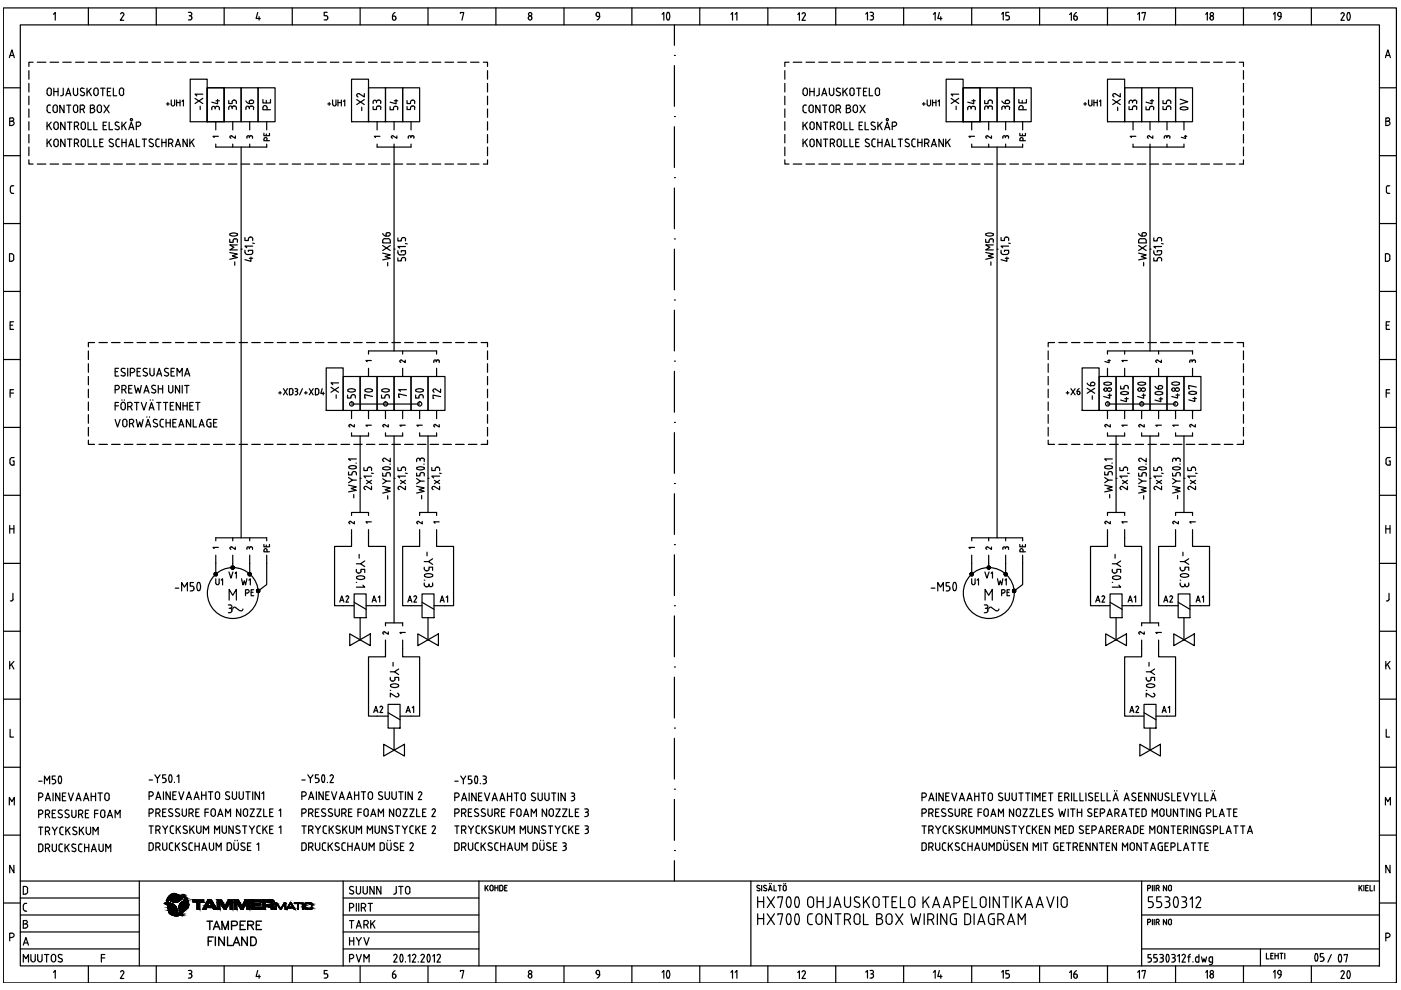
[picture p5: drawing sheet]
<svg xmlns="http://www.w3.org/2000/svg" width="297mm" height="210mm" viewBox="0 0 297 210" stroke-linecap="round" stroke-linejoin="round" font-family="sans-serif">
<!-- layer: EF00_S__0 -->
<g fill="none" stroke="#000" stroke-width=".25">
<path d="M.7 1.7h295.4v206.7h-295.4zM.7 18.6h3.6M2 12.2l.5-1.6 .5 1.6M2.1 11.8h.8M4.3 5.3h288.2v199.5h-288.2zM11.3 3l.4-.3v1.6M18.7 1.7v3.6M25.6 3l.2-.3a.36 .36 0 0 1 .4 .1 .36 .36 0 0 1 0 .4M26.2 3.2l-.7 1.1h.7M33.1 1.7v3.6M39.9 2.6h.4a.36 .36 0 0 1 .4 .4 .36 .36 0 0 1-.4 .3M40.1 3.3h.2"/>
<path d="M40.3 3.3a.45 .45 0 0 1 .4 .5 .45 .45 0 0 1-.4 .4h-.4M47.5 1.7v3.6M54.6 2.7l-.3 1.2h.9M54.9 3.5v.8M62 1.7v3.6M69.4 2.6h-.7v.7l.6 .1 .2 .3M69.5 3.7v.2M69.5 3.9l-.2 .3h-.6M76.4 1.7v3.6M83.2 3.9a.36 .36 0 0 0 .4 .4 .36 .36 0 0 0 .3-.4M83.2 3.4v.6M83.2 3.4h.4"/>
<path d="M83.6 3.4l.2 .1 .1 .3M83.8 2.7l-.4 .2-.2 .5M83.9 3.8v.2M90.7 1.7v3.6M97.6 2.8v-.1h.7l-.4 1.6M105.1 1.7v3.6M112 3.8v.1M112.7 3.8a.36 .36 0 0 1-.2 .5 .36 .36 0 0 1-.5-.4M112.8 3.7a.36 .36 0 0 0-.4-.3 .36 .36 0 0 0-.4 .3M119.6 1.7v3.6M126.4 3.1l.2 .4h.5M126.4 3.2a.38 .38 0 0 1 .2-.6 .38 .38 0 0 1 .5 .4v.5"/>
<path d="M127.2 3.4l-.2 .5-.4 .3M134 1.7v3.6M140.4 3l.3-.3v1.6M141.5 4.2h.3M141.5 4.1a1.17 1.17 0 0 1 .2-1.5l.1 .1a1.57 1.57 0 0 1 0 1.4M148.4 1.7v3.6M155 3l.3-.3v1.6M155.9 3l.3-.3v1.6M162.8 1.7v3.6M169.1 3.1l.4-.4v1.6M170.1 3l.1-.3a.36 .36 0 0 1 .5 .1 .36 .36 0 0 1 0 .4l-.7 1.1h.8M177.2 1.7v3.6"/>
<path d="M183.5 3l.4-.4v1.6M184.5 2.6h.3a.36 .36 0 0 1 .4 .4 .36 .36 0 0 1-.4 .3M184.6 3.3h.2M184.8 3.3a.45 .45 0 0 1 .4 .5 .45 .45 0 0 1-.4 .4h-.3M191.6 1.7v3.6M197.9 3l.4-.3v1.6M199.2 2.7l-.4 1.2h.9M199.5 3.5v.8M206 1.7v3.6M212.4 3l.3-.4v1.6M213.9 2.6h-.6v.7l.5 .1 .2 .3M214 3.7v.2"/>
<path d="M214 3.9l-.2 .3h-.5M220.4 1.7v3.6M226.8 3.1l.3-.4v1.6M227.7 3.9a.36 .36 0 0 0 .4 .4 .36 .36 0 0 0 .3-.4M228 3.4h-.3v.6M228.1 3.4l.2 .1 .1 .3M228.2 2.7l-.3 .2-.2 .5M228.4 3.8v.2M234.8 1.7v3.6M241.2 3l.4-.3v1.6M242.1 2.8v-.1h.8l-.4 1.6M249.2 1.7v3.6"/>
<path d="M255.6 3l.4-.3v1.6M256.5 3.8l.1 .1a.36 .36 0 0 0 .3 .4 .36 .36 0 0 0 .4-.4M257.2 3.8v.1M257.3 3.7a.36 .36 0 0 0-.4-.3 .36 .36 0 0 0-.3 .3M263.6 1.7v3.6M270 3l.3-.4v1.6M270.9 3v.2M270.9 3.1l.2 .4h.5M271.6 3v.5M271.6 3.4l-.1 .5-.4 .3M271.6 3a.36 .36 0 0 0-.3-.4 .36 .36 0 0 0-.4 .4M278 1.7v3.6"/>
<path d="M284.3 3l.2-.3a.36 .36 0 0 1 .4 .1 .36 .36 0 0 1 .1 .4l-.7 1.1h.7M285.8 2.7h.1a1.13 1.13 0 0 1 0 1.6l-.2-.1a1.44 1.44 0 0 1 .1-1.5zM292.5 18.6h3.6M293.7 12.2l.5-1.6 .6 1.6M293.9 11.8h.7M.7 33h3.6M2.1 25.7h.4M2.2 39.8v.8M2.5 25h-.4v1.6h.4M2.5 25.7a.44 .44 0 0 1 .5 .4 .44 .44 0 0 1-.5 .5M2.5 25a.36 .36 0 0 1 .4 .3 .36 .36 0 0 1-.4 .4M2.6 39.4h.3"/>
<path d="M2.6 39.4l-.4 .4M292.5 33h3.6M293.8 25.7h.4M294.2 25h-.4v1.6h.4M294.3 25a.36 .36 0 0 1 .3 .3 .36 .36 0 0 1-.3 .4 .44 .44 0 0 1 .4 .4 .44 .44 0 0 1-.4 .5M294.3 39.4h.4M294.4 39.4l-.4 .2-.1 1 .2 .4h.6M.7 47.4h3.6M2.2 40.6l.4 .4M2.4 53.8h-.4v1.6h.4M2.4 53.8l.3 .1a1.11 1.11 0 0 1 0 1.4l-.3 .1M2.6 41h.3"/>
<path d="M292.5 47.4h3.6M293.7 53.8l.7 .1a1.11 1.11 0 0 1 0 1.4l-.7 .1zM.7 61.8h3.6M.7 76.2h3.6M2.1 68.9h.6M2.9 68.2h-.8v1.6h.8M292.5 61.8h3.6M292.5 76.2h3.6M293.9 68.9h.6M294.6 68.2h-.7v1.6h.7M.7 90.6h3.6M2.1 98.2l.1 .2 .4 .2"/>
<path d="M2.1 83.3h.8M2.6 97h.4M2.6 97l-.4 .2-.1 1M2.7 97.7h.3v.9h-.4M2.9 82.6h-.8v1.6M292.5 90.6h3.6M293.9 83.3h.7M294.5 97.7h.3v.9h-.7l-.2-.4M294.6 82.6h-.7v1.6M294.8 97h-.5l-.4 .2v1M.7 105h3.6M.7 119.5h3.6"/>
<path d="M2.1 111.4v1.7M2.1 112.1h.8M2.9 111.4v1.7M292.5 105h3.6M292.5 119.5h3.6M293.8 112.1h.9M293.8 111.4v1.7M294.7 111.4v1.7M.7 133.8h3.6M2.2 127.4h.2M2.7 125.8l.1 1.2-.4 .4M292.5 133.8h3.6"/>
<path d="M294.5 125.8v1.2a.41 .41 0 0 1-.6 .4M.7 148.2h3.6M2.1 140.2v1.6M2.1 154.6v1.7h.8M2.4 140.8l.5 1M2.9 140.2l-.8 1M292.5 148.2h3.6M293.8 140.2v1.6M293.9 154.6v1.7h.7M294.2 140.8l.5 1M294.7 140.2l-.9 1M.7 162.7h3.6"/>
<path d="M.7 177.1h3.6M2 170.7v-1.6l.5 .9 .5-.9v1.6M292.5 162.7h3.6M292.5 177.1h3.6M293.7 170.7v-1.6l.5 .9 .6-.9v1.6M.7 191.5h3.6M2.1 198.8h.4M2.5 198.7a.44 .44 0 0 0 .5-.4 .44 .44 0 0 0-.5-.4h-.4v1.6M2.9 183.5v1.6l-.8-1.6v1.6M292.5 191.5h3.6M293.8 198.8h.4M294.2 197.9h-.4v1.6"/>
<path d="M294.3 197.9a.44 .44 0 0 1 .4 .4 .44 .44 0 0 1-.4 .4M294.7 183.5v1.6l-.9-1.6v1.6M11.3 206.1l.4-.3v1.6M18.7 204.8v3.6M25.6 206.1l.2-.3a.36 .36 0 0 1 .4 .1 .36 .36 0 0 1 0 .5M26.2 206.4l-.7 1.1h.7M33.1 204.8v3.6M39.9 205.8h.4M40.1 206.5h.2M40.3 205.7a.36 .36 0 0 1 .4 .4 .36 .36 0 0 1-.4 .3 .45 .45 0 0 1 .4 .5 .45 .45 0 0 1-.4 .4l-.4 .1M47.5 204.8v3.6M54.6 205.8l-.3 1.2h.9"/>
<path d="M54.9 206.7v.7M62 204.8v3.6M69.1 206.4l.4 .4M69.4 205.8h-.7v.7h.4M69.5 206.8v.2M69.5 207l-.2 .3-.6 .1M76.4 204.8v3.6M83.2 207.1a.36 .36 0 0 0 .4 .3 .36 .36 0 0 0 .3-.3M83.6 206.5h-.4v.6M83.6 206.5l.2 .1 .1 .3M83.8 205.8l-.4 .3-.2 .4M83.9 206.9v.2"/>
<path d="M90.7 204.8v3.6M97.6 206v-.2h.7l-.4 1.6M105.1 204.8v3.6M112 206.9v.1M112.7 206.9a.36 .36 0 0 1-.2 .5 .36 .36 0 0 1-.5-.4M112.8 206.8a.36 .36 0 0 0-.4-.3 .36 .36 0 0 0-.4 .3M119.6 204.8v3.6M126.4 206.3l.4 .3M126.4 206.3a.38 .38 0 0 1 .2-.5 .38 .38 0 0 1 .5 .3v.5M126.7 206.7h.4M127.2 206.6l-.2 .5-.4 .3M134 204.8v3.6"/>
<path d="M140.4 206.1l.3-.3v1.6M141.5 205.8h.2a1.13 1.13 0 0 1 0 1.6l-.2-.1a1.44 1.44 0 0 1 0-1.5zM148.4 204.8v3.6M155 206.1l.3-.3v1.6M155.9 206.1l.3-.3v1.6M162.8 204.8v3.6M169.1 206.2l.4-.3v1.6M170.1 206.1l.1-.3a.36 .36 0 0 1 .5 .1 .36 .36 0 0 1 0 .5M170.7 206.4l-.7 1.1h.8M177.2 204.8v3.6M183.5 206.1l.4-.3v1.6M184.5 205.8h.3"/>
<path d="M184.6 206.5h.2M184.8 205.7a.36 .36 0 0 1 .4 .4 .36 .36 0 0 1-.4 .3 .45 .45 0 0 1 .4 .5 .45 .45 0 0 1-.4 .4l-.3 .1M191.6 204.8v3.6M197.9 206.1l.4-.3v1.6M199.2 205.8l-.4 1.2h.9M199.5 206.7v.7M206 204.8v3.6M212.4 206.1l.3-.3v1.6M213.7 206.4l.3 .4M213.9 205.8h-.6v.7h.3M214 206.8v.2M214 207l-.2 .3-.5 .1"/>
<path d="M220.4 204.8v3.6M226.8 206.2l.3-.4v1.7M227.7 207.1a.36 .36 0 0 0 .4 .3 .36 .36 0 0 0 .3-.3M228 206.5h-.3v.6M228.1 206.5l.2 .1 .1 .3M228.2 205.8l-.3 .3-.2 .4M228.4 206.9v.2M234.8 204.8v3.6M241.2 206.1l.4-.3v1.6M242.1 206v-.2h.8l-.4 1.6M249.2 204.8v3.6M255.6 206.1l.4-.3v1.6"/>
<path d="M256.5 206.9l.1 .1a.36 .36 0 0 0 .3 .4 .36 .36 0 0 0 .4-.4M257.2 206.9v.1M257.3 206.8a.36 .36 0 0 0-.4-.3 .36 .36 0 0 0-.3 .3M263.6 204.8v3.6M270 206.1l.3-.4v1.7M270.9 206.1v.2M270.9 206.3l.4 .3M271.3 206.7h.3M271.6 206.1v.5M271.6 206.6l-.1 .5-.4 .3M271.6 206.1a.36 .36 0 0 0-.3-.4 .36 .36 0 0 0-.4 .4M278 204.8v3.6"/>
<path d="M284.3 206.1l.2-.3a.36 .36 0 0 1 .4 .1 .36 .36 0 0 1 .1 .5M284.9 206.4l-.6 1.1h.7M285.8 205.8h.1a1.13 1.13 0 0 1 0 1.7l-.2-.2a1.44 1.44 0 0 1 .1-1.5z"/>
<circle cx="112.4" cy="3" r=".36"/>
<circle cx="256.9" cy="3" r=".36"/>
<circle cx="112.4" cy="206.1" r=".36"/>
<circle cx="256.9" cy="206.1" r=".36"/>
</g>
<!-- layer: EP00_S__0 -->
<g fill="none" stroke="#000" stroke-width=".25">
<path d="M4.3 186.8h288.2M4.3 194h25.2M4.3 190.4h25.2M4.3 197.6h25.2M4.9 195.9h.5M4.9 192v.8M5 192.8l.4 .4M5.1 199.9h.8M5.4 187.9h-.5v1.7h.5M5.4 191.5h.3M5.4 193.2h.3M5.4 191.5l-.4 .4"/>
<path d="M5.4 187.9l.4 .3 .1 .2M5.4 196.8a.44 .44 0 0 0 .5-.5 .44 .44 0 0 0-.5-.4 .36 .36 0 0 0 .4-.4 .36 .36 0 0 0-.4-.4l-.5 .1v1.6h.5M5.8 188.5v.6M5.9 189.1l-.3 .4-.2 .1M29.5 186.8v18M72.8 194h28.7M72.8 186.8v18M72.8 190.4h28.7M72.8 197.6h28.7M74.1 192.5h.4M74.1 195.2h.9M74.1 198.8v1.6"/>
<path d="M74.1 199.5h.9M74.3 188.7l.5 .2a.4 .4 0 0 1 .1 .6 .4 .4 0 0 1-.6 0l-.2-.1M74.5 191.5h-.4v1.7M74.5 195.2v1.6M74.6 191.5a.44 .44 0 0 1 .4 .5 .44 .44 0 0 1-.4 .4M74.9 188a.43 .43 0 0 0-.6 0 .43 .43 0 0 0 0 .6M75 198.8v1.6M75.6 187.9v1.2a.44 .44 0 0 0 .4 .5 .44 .44 0 0 0 .4-.5v-1.2M75.6 196.8l.5-1.6 .5 1.6M75.6 198.8l.5 .8 .5-.8M75.6 191.5v1.7M75.7 196.3h.7"/>
<path d="M76.1 191.5v1.7M76.1 199.6v.8M76.6 192.5h.5M77 187.9v1.2a.44 .44 0 0 0 .4 .5 .44 .44 0 0 0 .5-.5v-1.2M77.1 191.5h-.5v1.7M77.1 191.5a.44 .44 0 0 1 .4 .5 .44 .44 0 0 1-.4 .4M77.2 198.8l.5 1.6 .6-1.6M77.2 192.5l.3 .7M77.2 196.1h.4M77.6 195.2h-.4v1.6M77.6 195.1a.44 .44 0 0 1 .5 .5 .44 .44 0 0 1-.5 .4M77.7 196.1l.3 .7"/>
<path d="M78 191.5h1M78.5 191.5v1.7M78.6 195.2v1.6M78.9 195.8l.6 1M79.3 187.9v1.7l-.9-1.7v1.7M79.5 195.2l-.9 1M80.8 187.9v1.7l-.9-1.7v1.7M101.5 186.8v18M102.9 187.7v1.2M103.1 188.2l.4 .7M103.5 187.7l-.6 .8M103.9 188.6v-.6a.32 .32 0 0 1 .3-.3 .32 .32 0 0 1 .3 .3v.6"/>
<path d="M103.9 188.6a.32 .32 0 0 0 .3 .3 .32 .32 0 0 0 .3-.3M104.9 187.7v1.2M104.9 188.2h.7M105.6 187.7v1.2M106.2 187.7h-.3v1.2h.3M106.3 187.7l.3 .2v.6l-.3 .4M107 188.2h.4M107.5 187.7h-.5v1.2h.5M159.2 186.8v18M160.7 187.7l-.1 .1-.1 .3 .5 .3M160.8 187.7l.3 .1M161 188.4l.1 .3a.39 .39 0 0 1-.6 0"/>
<path d="M161.5 187.7v1.2M162.2 187.7l.3 .1M162.2 187.7l-.2 .1-.1 .3 .5 .3M162.4 188.4l.2 .3a.42 .42 0 0 1-.7 0M162.9 188.9l.4-1.2 .4 1.2M163.1 188.6h.5M163.1 187.3v.1M163.5 187.3v.1M164.1 187.7v1.2h.5M165 187.7h.6M165.3 187.7v1.2M166.1 188.6v-.6a.32 .32 0 0 1 .3-.3 .32 .32 0 0 1 .3 .3v.6"/>
<path d="M166.1 188.6a.32 .32 0 0 0 .3 .3 .32 .32 0 0 0 .3-.3M166.2 187.3v.1M166.6 187.3v.1M242 194h50.5M242 186.8v18M243.3 195.6h.3M243.3 188.4h.3M243.6 194.9h-.3v1.2M243.6 187.7h-.3v1.2M243.6 194.9a.32 .32 0 0 1 .4 .3 .32 .32 0 0 1-.4 .3M243.6 187.7a.32 .32 0 0 1 .4 .3 .32 .32 0 0 1-.4 .3M244.3 187.7v1.2"/>
<path d="M244.3 194.9v1.2M244.7 187.7v1.2M244.7 194.9v1.2M245.1 195.6h.3M245.1 188.4h.3M245.4 194.9h-.3v1.2M245.4 187.7h-.3v1.2M245.5 194.9a.32 .32 0 0 1 .3 .3 .32 .32 0 0 1-.3 .3M245.5 187.7a.32 .32 0 0 1 .3 .3 .32 .32 0 0 1-.3 .3M245.5 195.6l.3 .5M245.5 188.4l.3 .5M247.3 194.9v1.2l-.6-1.2v1.2"/>
<path d="M247.3 187.7v1.2l-.6-1.2v1.2M247.7 195.8l.1-.6a.32 .32 0 0 1 .3-.3 .32 .32 0 0 1 .3 .3v.6M247.7 188.6l.1-.6a.32 .32 0 0 1 .3-.3 .32 .32 0 0 1 .3 .3v.6M247.8 195.8a.32 .32 0 0 0 .3 .3 .32 .32 0 0 0 .3-.3M247.8 188.6a.32 .32 0 0 0 .3 .3 .32 .32 0 0 0 .3-.3M288.1 187.7v1.2M288.4 188.2l.4 .7M288.8 187.7l-.7 .8M289.2 187.7v1.2M289.5 188.2h.5M290.1 187.7h-.6v1.2h.6M290.5 187.7v1.2h.5"/>
<path d="M291.4 187.7v1.2M4.3 201.2h25.2M4.9 200.4l.6-1.6 .5 1.6M4.9 204v-1.6l.6 .9 .5-.9v1.6M6.5 202.4v1.1M6.6 203.5a.44 .44 0 0 0 .4 .4 .44 .44 0 0 0 .5-.4M7.5 202.4v1.1M8 202.4v1.1M8 203.5a.44 .44 0 0 0 .5 .4 .44 .44 0 0 0 .4-.4M8.9 202.4v1.1M9.4 202.4h1M9.9 202.4v1.6"/>
<path d="M10.9 202.8v.7M10.9 202.8a.44 .44 0 0 1 .5-.5 .44 .44 0 0 1 .4 .5v.7M10.9 203.5a.44 .44 0 0 0 .5 .4 .44 .44 0 0 0 .4-.4M12.3 203.8l.6 .2M12.5 203.1l.5 .2M12.7 202.3l-.3 .3 .1 .4M12.7 202.4l.5 .1M13 203.3l.2 .4-.3 .2M72.8 201.2h28.7M74.1 203.3h.4M74.5 202.4h-.4v1.6M74.6 202.3a.44 .44 0 0 1 .4 .5 .44 .44 0 0 1-.4 .4"/>
<path d="M75.6 202.4l.5 1.6 .5-1.6M77.2 204v-1.6l.5 .9 .6-.9v1.6M242 201.2h50.5M267.2 201.2v3.6M268.5 202.1v1.2h.6M269.4 202.6h.4M269.9 202.1h-.5v1.2h.5M270.3 202.6h.7M270.3 202.1v1.2M271 202.1v1.2M271.4 202.1h.6M271.7 202.1v1.2"/>
<path d="M272.4 202.1v1.2M282.3 202.4l-.8 1.6"/>
</g>
<!-- layer: EP00_T__0 -->
<g fill="none" stroke="#000" stroke-width=".25">
<path d="M83.5 189.6h.1M84 187.9v1.3M84 189.2l-.3 .4M84.5 187.9h1M85 187.9v1.7M86 188.4v.7M86.9 188.4v.7a.44 .44 0 0 1-.4 .5 .44 .44 0 0 1-.5-.5M86.9 188.4a.44 .44 0 0 0-.4-.5 .44 .44 0 0 0-.5 .5M160.6 190.1v2.3M160.6 193.7v2.3M160.6 191.2h1.3M160.6 194.8h1.3"/>
<path d="M161.9 190.1v2.3M161.9 193.7v2.3M162.7 190.1l1.5 2.3M162.7 193.7l1.5 2.3M164.2 190.1l-1.5 2.3M164.2 193.7l-1.5 2.3M164.9 190.4v-.3h1l-.5 2.3M164.9 194v-.3h1l-.5 2.3M166.9 190.3a2.14 2.14 0 0 0 0 2M166.9 193.9a1.71 1.71 0 0 0 .3 2.1l.3-.1a2.11 2.11 0 0 0 0-2M167 192.3l.2 .1 .3-.1M167.5 190.3l-.3-.2-.2 .2"/>
<path d="M167.5 193.9l-.3-.2-.2 .2M167.5 190.3a2.14 2.14 0 0 1 0 2M168.7 190.3a2.14 2.14 0 0 0 0 2M168.7 193.9a2.14 2.14 0 0 0 0 2M168.7 192.3l.3 .1 .3-.1M169.2 190.3a2.14 2.14 0 0 1 0 2M169.2 193.9a1.78 1.78 0 0 1-.2 2.1l-.3-.1M169.3 190.3l-.3-.2-.3 .2M169.3 193.9l-.3-.2-.3 .2M171.2 190.8v1M171.2 194.3v1.2M171.3 195.5a.7 .7 0 0 0 .9 .5"/>
<path d="M171.3 190.8a.61 .61 0 0 1 .6-.7 .61 .61 0 0 1 .6 .7v1M171.3 191.8a.61 .61 0 0 0 .6 .6 .61 .61 0 0 0 .6-.6M172.2 193.7a.7 .7 0 0 0-.9 .6M173 194.4v1M173 194.4a.61 .61 0 0 1 .7-.7 .61 .61 0 0 1 .6 .7v1a.61 .61 0 0 1-.7 .6 .61 .61 0 0 1-.6-.6M173.3 191.2h1.2M173.3 190.1v2.3M174.5 190.1v2.3M176 190.1l.1 1.8a.62 .62 0 0 1-.8 .5M176.3 193.7v2.3l-1.3-2.3v2.3M176.8 192.4l.7-2.3 .8 2.3M177 191.8h1.1"/>
<path d="M177 193.7h1.3M177.7 193.7v2.3M179.1 190.1v1.7M179.1 195h.6M179.1 191.8a.61 .61 0 0 0 .6 .6 .61 .61 0 0 0 .6-.6M179.7 195a.61 .61 0 0 0 .6-.7 .61 .61 0 0 0-.6-.6h-.6v2.3M179.8 195l.5 1M180.3 190.1v1.7M181.1 194.4v1M181.1 192.1l.8 .3M181.1 194.4a.61 .61 0 0 1 .6-.7 .61 .61 0 0 1 .7 .7l-.1 1a.59 .59 0 0 1-.6 .6 .59 .59 0 0 1-.6-.6M181.3 191.1l.7 .4a.49 .49 0 0 1 .3 .5 .49 .49 0 0 1-.5 .4"/>
<path d="M182.2 190.3a.57 .57 0 0 0-.8-.1 .57 .57 0 0 0 0 .9M183.1 193.7v2.3h1M183.1 190.1v2.3M183.6 191l.7 1.4M184.3 190.1l-1.2 1.4M185.1 190.8v1M185.2 190.8a.61 .61 0 0 1 .6-.7 .61 .61 0 0 1 .6 .7v1M185.2 191.8a.61 .61 0 0 0 .6 .6 .61 .61 0 0 0 .6-.6M185.9 193.7h.6a.49 .49 0 0 1 .5 .5 .49 .49 0 0 1-.5 .5 .64 .64 0 0 1 .6 .7 .64 .64 0 0 1-.6 .6h-.6zM185.9 194.8h.6M187.1 190.1h1.3M187.8 190.1v2.3"/>
<path d="M187.9 194.4v1M187.9 194.4a.61 .61 0 0 1 .6-.7 .61 .61 0 0 1 .6 .7v1a.61 .61 0 0 1-.6 .6 .61 .61 0 0 1-.6-.6M189.1 191.2h.8M189.9 193.7l1.5 2.3M190.1 190.1h-1v2.3h1M190.9 190.1v2.3h1M191.4 193.7l-1.5 2.3M192.7 190.8v1M192.7 190.8a.61 .61 0 0 1 .6-.7 .61 .61 0 0 1 .7 .7v1M192.7 191.8a.61 .61 0 0 0 .6 .6 .61 .61 0 0 0 .7-.6M193.2 193.7l.5 2.3 .5-1.5 .5 1.5 .5-2.3M195.7 190.1v2.3"/>
<path d="M195.9 193.7v2.3M196.2 191l.8 1.4M196.7 195h.6M197 190.1l-1.3 1.4M197.3 193.7h-.6v2.3M197.4 193.7a.61 .61 0 0 1 .6 .7 .61 .61 0 0 1-.6 .6M197.5 195l.5 1M197.7 192.4l.8-2.3 .7 2.3M198 191.8h1M198.7 193.7v2.3M200 192.4l.8-2.3 .7 2.3M200.2 191.8h1.1"/>
<path d="M200.7 193.7v2.3l-1.2-2.3v2.3M201.5 194.4v1M201.5 195.4a.61 .61 0 0 0 .6 .6M202.1 193.7h.7M202.1 193.7a.61 .61 0 0 0-.6 .7M202.3 191.4h.6a.61 .61 0 0 0 .6-.6 .61 .61 0 0 0-.6-.7h-.6v2.3M202.4 194.8h.4v1.2h-.7M204.3 191.2h.7M205.1 193.7h-.6v2.3h.6M205.1 193.7a.7 .7 0 0 1 .7 .7M205.3 190.1h-1v2.3h1M205.8 194.5v.9"/>
<path d="M205.8 195.3a.7 .7 0 0 1-.7 .7M206.1 190.1v2.3h1M206.5 193.7v2.3M207.3 196l.8-2.3 .7 2.3M207.5 195.4h1.1M207.8 191.8a.61 .61 0 0 0 .7 .6 .61 .61 0 0 0 .6-.6M207.8 191.8v-1a.61 .61 0 0 1 .7-.7 .61 .61 0 0 1 .6 .7v1M209.6 194.4v1M209.8 190.1v2.3M210.4 194.8h.4v1.2l-.8-.1-.4-.5M210.8 193.7h-.6a.61 .61 0 0 0-.6 .7M211.6 195h.6"/>
<path d="M211.9 190.1v2.3l-1.3-2.3v2.3M212.2 193.7h-.6v2.3M212.2 193.7a.61 .61 0 0 1 .6 .7 .61 .61 0 0 1-.6 .6M212.3 195l.5 1M212.6 190.1h1.3M213.3 190.1v2.3M213.6 196l.8-2.3 .7 2.3M213.8 195.4h1.1M214.6 190.1v2.3M215.4 190.1v2.3M215.9 196v-2.3l.7 1.3 .8-1.3v2.3M215.9 191l.7 1.4"/>
<path d="M216.6 190.1l-1.2 1.4M217.4 192.4l.8-2.3 .7 2.3M217.6 191.8h1.1M219.7 192.4l.8-2.3 .7 2.3M219.9 191.8h1.1M221.9 190.1l.8 2.3 .8-2.3M224.2 190.1v2.3M225 191.8v-1a.61 .61 0 0 1 .6-.7 .61 .61 0 0 1 .7 .7v1M225 191.8a.61 .61 0 0 0 .6 .6 .61 .61 0 0 0 .7-.6M243.5 192.4h.5M244 191.2a.63 .63 0 0 1 .5 .6 .63 .63 0 0 1-.5 .6M244.4 190.1h-.9v1.1h.5"/>
<path d="M246.2 190.1h-.9v1.1h.5a.63 .63 0 0 1 .5 .6 .63 .63 0 0 1-.5 .6h-.5M247 190.1h.5a.49 .49 0 0 1 .5 .5 .49 .49 0 0 1-.5 .5M247.3 191.2a.63 .63 0 0 1 .7 .4 .63 .63 0 0 1-.5 .8h-.5M249 190.3a2.14 2.14 0 0 0 0 2M249.1 192.3l.2 .1 .3-.1M249.6 190.3l-.3-.2-.2 .2M249.6 190.3a2.14 2.14 0 0 1 0 2M250.6 190.1h.5a.49 .49 0 0 1 .5 .5 .49 .49 0 0 1-.5 .5M250.8 191.2a.63 .63 0 0 1 .8 .4 .63 .63 0 0 1-.5 .8h-.5M252.3 190.7l.5-.6v2.3M253.6 190.5a.5 .5 0 0 1 .7-.3 .5 .5 0 0 1 .2 .7M254.5 190.9l-.9 1.5h1"/>
<path d="M21.5 203.1h.7M22.2 202.4h-.7v1.6M83.8 202.3a.36 .36 0 0 1 .3 .6M83.8 202.3l-.3 .3M84.1 202.9l-.6 1.1h.7M84.9 203.9h.4M85 202.5a1.5 1.5 0 0 0 0 1.4M85.3 202.5a1.5 1.5 0 0 1 0 1.4M85.3 202.4h-.4M86 203.9v.1M86.5 202.7l.4-.3v1.6M87.5 202.6l.2-.2a.36 .36 0 0 1 .4 .1 .36 .36 0 0 1 0 .4"/>
<path d="M88.1 202.9l-.7 1.1h.7M88.7 203.9v.1M89.6 202.3l-.4 .3M89.6 202.3a.36 .36 0 0 1 .3 .6M89.9 202.9l-.7 1.1h.7M90.7 203.9h.3M90.7 202.5a1.5 1.5 0 0 0 0 1.4M91 202.5a1.5 1.5 0 0 1 0 1.4M91 202.4h-.3M91.8 202.7l.3-.3v1.6M92.7 202.6l.2-.2a.36 .36 0 0 1 .4 .1 .36 .36 0 0 1 0 .4M93.3 202.9l-.6 1.1h.7"/>
<path d="M243.4 204h.3M243.8 203.1l.3 .3v.4l-.3 .1M244 202.4h-.6v.7h.3M244.6 204h.4M245 203.1l.4 .3M245.3 202.4h-.7v.7h.4M245.3 203.4v.2M245.4 203.6l-.4 .3M245.9 204h.4M245.9 202.4h.4M246.1 203.1h.2M246.3 202.3a.36 .36 0 0 1 .4 .4 .36 .36 0 0 1-.4 .4l.4 .3"/>
<path d="M246.6 203.4v.2M246.7 203.6l-.4 .3M247.3 203.9h.4M247.4 202.5a1.5 1.5 0 0 0 0 1.4M247.7 202.5a1.5 1.5 0 0 1 0 1.4M247.7 202.4h-.4M248.4 204h.4M248.4 202.4h.4M248.6 203.1h.2M248.8 202.3a.36 .36 0 0 1 .4 .4 .36 .36 0 0 1-.4 .4 .45 .45 0 0 1 .4 .4 .45 .45 0 0 1-.4 .4M249.7 202.7l.3-.3v1.6M250.6 202.6l.2-.2a.36 .36 0 0 1 .4 .1 .36 .36 0 0 1 .1 .4"/>
<path d="M251.2 202.9l-.6 1.1h.7M251.8 202.9h.6M252 202.7v1.3M252.4 202.3l-.4 .4M252.9 203.9v.1M254.2 202.4v1.6l-.6-.1-.1-.2v-.7l.7-.1M254.7 202.9l.3 1.1 .3-.7 .3 .7 .2-1.1M256.4 204.5h.3M257.1 204l-.7-.2v-.6l.1-.3h.6v1.3M257.1 204.2l-.3 .3M283.9 203.9h.4M283.9 202.5a1.5 1.5 0 0 0 0 1.4"/>
<path d="M284.3 202.5a1.5 1.5 0 0 1 0 1.4M284.3 202.4h-.4M285 202.6v-.2h.7l-.3 1.6"/>
</g>
<!-- layer: TEKSTIT -->
<g fill="none" stroke="#000" stroke-width=".3">
<path d="M43.9 195.3h1.2M44.1 199.5h.7M44.5 195.3v1.8M45.2 197.1l.7-1.8 .7 1.8M45.2 198.7h-1.1v1.8M45.5 196.5h.9M45.7 198.7v1.8M47.1 197.1v-1.8l.6 1.8 .7-1.8v1.8M47.6 198.7v1.8l-1.2-1.8v1.8M48.2 198.7v1.8h1.1M49.1 196.2h.8a.47 .47 0 0 0 .4-.4 .47 .47 0 0 0-.4-.5h-.8v1.8M49.7 199.9h.9"/>
<path d="M50.9 196.2h.7M52 195.3h-1.1v1.8h1.1M52.4 198.7v1.8l-1.1-1.8v1.8M52.5 196.2l1.1-.1 .1-.4-.4-.4h-.8v1.8M53.2 198.7h.5a.98 .98 0 0 1 .7 .9 .98 .98 0 0 1-.7 .9h-.5zM53.2 196.2l.5 .9M54.3 196.2h.7M55.4 195.3h-1.1v1.8h1.1M49.4 200.5l.8-1.8 .6 1.8"/>
</g>
<!-- layer: Tammermatic colour with slogans -->
<g fill="none" stroke="#000" stroke-width=".21">
<path d="M35 191.5a2.08 2.08 0 0 1 2.6 2.2l.5 .3a1.77 1.77 0 0 1-2.4-1l-.2-1-.5-.4zM35.3 191.1h.1M35.3 191h.1M35.4 191.1h.1M35.5 191.1h.1M35.5 191.4a1.95 1.95 0 0 1 2.1 2.1l.5 .5-.1 .1 .1-.1a1.2 1.2 0 0 1-.6-1.3 2 2 0 0 0-2-1.3zM35.6 191l.3-.1-.4 .2zM35.7 190.1a1.49 1.49 0 0 1 2.3-.2h.3l.7-.3a1.94 1.94 0 0 1-3.1 1.3l-.5 .2-.1-.1zM36.1 191l1 .3zM37.1 191.3h.1h-.1M37.4 191.3h.1M37.5 191.2h.1"/>
<path d="M37.7 191.2h.1M37.8 191.2h.1M38 192.3h.1M38 192.2h.1M38 192.1h.1M38 191.9h.1M39.1 190.4l-.1 .5-.9 .9 1-1zM39.1 190.4h.1M39.2 190.2h.1M39.2 190.2a1.73 1.73 0 0 1 .4 2.5l-.8 .6-.2 .8a1.92 1.92 0 0 1-.6-1.9l.1-.5 .3-.3a.93 .93 0 0 0 .7-1zM39.3 190.2h.1M40.9 190.8h2.3v.5h-.8v1.5h-.7v-1.5h-.8z"/>
<path d="M44.1 190.8h.4v.5l-.4 .7h.4v.4h-.7l-.2 .4h-.6zM44.4 191.2l.5 .8h-.8zM44.5 190.8h.4l1.1 2h-.7l-.2-.4h-.6v-.4h.4l-.4-.7zM46 190.8h1l.7 1.3 .7-1.3h.9v2h-.5v-1.4l-.9 1.4h-.4l-.9-1.4v1.4h-.6zM49.6 190.8h1l.7 1.3 .7-1.3h.9v2h-.6v-1.4l-.8 1.4h-.5l-.8-1.4v1.4h-.6zM53.2 190.8h2.2v.4h-1.6v.4h1.5v.4h-1.5v.3h1.6v.5h-2.2zM55.7 190.8h1.2v.5h-.6v.5h.6v.5h-.6v.5h-.6zM56.3 191.3h.7a.32 .32 0 0 1 .5 0 .32 .32 0 0 1-.2 .5h-1zM56.9 190.8h.3a.69 .69 0 0 1 .9 .3 .69 .69 0 0 1-.3 .9l.3 .1 .1 .7h-.7a.4 .4 0 0 0-.1-.5 .4 .4 0 0 0-.5 0v-.5h.4a.26 .26 0 0 0 .3-.3 .26 .26 0 0 0-.4-.2h-.3zM58.4 191.4h.3l.8 1.2 .8-1.2h.3v1.4h-.2v-1.2l-.9 1.2-.9-1.2v1.2h-.2zM61.5 191.4l.1 .2-.4 .7h.4v.2h-.5l-.2 .3h-.2zM61.6 191.6l.5 .7h-.9z"/>
<path d="M61.6 191.4l1 1.4h-.3l-.1-.3h-.6v-.2h.5zM62.4 191.4h1.6v.2h-.7v1.2h-.2v-1.2h-.7zM64.1 191.4h.2v1.4h-.2zM64.7 191.5l.3-.1a1.03 1.03 0 0 1 1.2 .3v.2a1.05 1.05 0 0 0-1.3-.3l-.2 .3a.64 .64 0 0 0 .2 .7 .64 .64 0 0 0 .7 .1l.3-.1 .1-.3h.2a.47 .47 0 0 1-.2 .5 .47 .47 0 0 1-.6 0 .69 .69 0 0 1-.8-.1 .69 .69 0 0 1-.1-.9z"/>
</g>
<g fill="#000" stroke="#000" stroke-width=".21">
<path d="M35.3 191.1h.2zM35.7 191.4h.2zM35.9 191.4l.2 .1zM36.1 191l.5 .2zM36.1 191.5h.2zM36.3 191.5l.2 .1zM36.6 191.7l.1 .1zM36.6 194h1.4zM36.7 191.8l.2 .1zM36.7 194.1h1.3zM36.9 191.3h.2zM36.8 189.4h.2z"/>
<path d="M36.9 191.9l.2 .2zM37 194.1h.8zM37 191.3h.2zM37.1 192.1l.2 .1zM37.1 191.3h.1zM38.1 191.6l.1-.1zM38.3 191.4l.2-.1zM38.5 194.1h.2zM38.6 191.2l.2-.1zM39 190.9l-.1 .1zM39.2 190.2h.1zM56.9 191.3h1.3z"/>
<path d="M56.9 192h1zM57.4 191.8h.7zM65 192.8h.7z"/>
<path d="M35 191.5h1.3zM35 191.5h1.3z"/>
<path d="M35 191.5l1.4 .1zM35 191.5l1.4 .1z"/>
<path d="M35 191.6h1.5zM35 191.6h1.5z"/>
<path d="M35.1 191.4h.7zM35.4 191.4h.4z"/>
<path d="M35 191.6l1.6 .1zM35 191.6l1.6 .1z"/>
<path d="M35.1 191.7h1.5zM35.1 191.7h1.5z"/>
<path d="M35.2 191.7l1.5 .1zM35.2 191.7l1.5 .1z"/>
<path d="M35.3 190.9l.5 .1zM35.3 190.9h.6z"/>
<path d="M35.3 191h.3zM35.3 191h.3zM35.3 191h.3zM35.3 191h.3zM35.3 191h.3zM35.3 191h.3z"/>
<path d="M35.4 190.7l-.1 .1h3zM35.4 190.7h3.2l-.3 .1z"/>
<path d="M35.3 191.1h.2zM35.3 191.1h.2zM35.3 191.1h.2z"/>
<path d="M35.5 190.5l-.1 .2h3.2zM35.5 190.5h3.2l-.1 .2z"/>
<path d="M35.3 191.1h.2zM35.3 191.1h.2z"/>
<path d="M35.2 191.8l.3 .1h1.4zM35.2 191.8h1.5l.2 .1z"/>
<path d="M35.5 190.4v.1h3.2zM35.5 190.4h3.3l-.1 .1z"/>
<path d="M35.5 191.9l1.5 .1zM35.5 191.9l1.5 .1z"/>
<path d="M35.8 190.1l-.3 .3h3.3zM35.8 190.1h3.1l-.1 .3z"/>
<path d="M35.3 191.1h.2zM35.3 191.1h.2zM35.3 191l.2 .1zM35.3 191h.3z"/>
<path d="M35.5 192l1.6 .1zM35.5 192l1.6 .1z"/>
<path d="M35.5 192.1h1.7zM35.5 192.1h1.7z"/>
<path d="M35.4 191.4h.2zM35.4 191.4h.2zM35.4 191.4h.2zM35.5 191.4h.1z"/>
<path d="M35.5 192.1l.1 .2h1.7zM35.5 192.1h1.7l.1 .2z"/>
<path d="M35.6 192.3v.2h1.8zM35.6 192.3h1.7l.1 .2z"/>
<path d="M35.3 191h.3zM35.3 191h.4z"/>
<path d="M35.3 191h.3zM35.3 191h.3zM35.3 191h.3zM35.3 191h.3z"/>
<path d="M35.3 191h.4zM35.3 191h.4zM35.3 191h.4zM35.3 191h.5z"/>
<path d="M35.5 191.4h.2zM35.5 191.4h.2z"/>
<path d="M35.6 192.5l.1 .4h1.8zM35.6 192.5h1.8l.1 .4z"/>
<path d="M35.7 192.9l1.8 .1zM35.7 192.9l1.8 .1z"/>
<path d="M35.8 190.1h3.1zM35.8 190.1h3.2z"/>
<path d="M35.8 190.1h3.2l-3.1-.2zM35.9 189.9h3.1v.2z"/>
<path d="M35.8 193.4l1.8 .1zM35.8 193.4l1.8 .1z"/>
<path d="M36 189.9h2.3zM36 189.9h2.3z"/>
<path d="M35.8 193.5l1.8 .1zM35.8 193.5l1.8 .1z"/>
<path d="M36 189.9h2.3zM36 189.9h2.3z"/>
<path d="M35.9 190.9h2.3zM35.9 190.9h2.3z"/>
<path d="M35.9 193.6l1.7 .1zM35.9 193.6l1.7 .1z"/>
<path d="M36 189.9h2.1zM36.1 189.8l2 .1z"/>
<path d="M36.1 191h2.1zM36.1 191h2.1z"/>
<path d="M35 191.5h1.1zM35 191.5h1.1zM35 191.5h1.1zM35.1 191.4l1 .1z"/>
<path d="M36.2 189.7l1.7 .1zM36.2 189.7l1.7 .1z"/>
<path d="M36 193.7l.1 .1h1.7zM36 193.7h1.6l.2 .1z"/>
<path d="M36.2 189.7h1.6l-1.2-.2zM36.6 189.5h.7l.5 .2z"/>
<path d="M36.1 191h2zM36.1 191h2.1z"/>
<path d="M36.2 193.9h1.8zM36.2 193.9h1.8z"/>
<path d="M36.3 193.9l1.8 .1zM36.3 193.9l1.8 .1z"/>
<path d="M36.6 189.5h.7zM36.7 189.5h.6z"/>
<path d="M36.2 191l.4 .1h1.2zM36.2 191h1.9l-.3 .1z"/>
<path d="M36.6 191.1l1.2 .1zM36.6 191.1l1.2 .1z"/>
<path d="M36.6 191.2l.3 .1zM36.6 191.2l.3 .1z"/>
<path d="M36.6 191.2h1.1zM36.6 191.2h1.2z"/>
<path d="M36.6 194h1.4zM36.5 194h1.5zM36.5 194h1.6z"/>
<path d="M36.7 189.5h.5zM36.8 189.4l.4 .1z"/>
<path d="M36.7 194.1h1.3zM36.7 194.1h1.3zM36.7 194.1h1.3zM36.7 194.1h1.3zM36.7 194.1h1.3zM36.6 194l1.4 .1zM36.6 194h1.4z"/>
<path d="M36.8 194.1h1.2zM36.8 194.1h1.2z"/>
<path d="M36.6 191.2h.9zM36.6 191.2h1.1z"/>
<path d="M36.9 191.2l.6 .1zM36.9 191.2h.6z"/>
<path d="M36.8 194.1h1.1zM36.8 194.1h1.2z"/>
<path d="M36.9 191.3h.5zM36.9 191.3h.6z"/>
<path d="M36.9 191.3h.4zM36.9 191.3h.5z"/>
<path d="M36.9 194.1h.9zM36.9 194.1h1z"/>
<path d="M37 194.1l.6 .1zM37.2 194.2h.4z"/>
<path d="M37 191.3h.2zM37 191.3h.2zM37 191.3h.3z"/>
<path d="M37 191.3h.3zM37 191.3h.3z"/>
<path d="M37.5 192.6v.3zM37.5 192.6v.3z"/>
<path d="M37.5 192.9v.4zM37.5 192.9v.4z"/>
<path d="M35.8 193.4h1.7zM35.8 193.4h1.7zM35.7 193l.1 .4h1.7zM35.7 193h1.8v.4z"/>
<path d="M37.5 193.3l.1 .2zM37.5 193.3l.1 .2z"/>
<path d="M36.6 191.2h1.2zM36.6 191.2h1.2zM36.6 191.2h1.2zM36.6 191.2h1.2z"/>
<path d="M38 192.1l2 .1zM38 192.1l2 .1z"/>
<path d="M38 192.2v.1h1.9zM38 192.2h1.9v.1z"/>
<path d="M38 192.3h1.9zM38 192.3h1.9zM38 192.3h1.9zM38 192.3h1.9zM38 192.3h1.9zM38 192.3h1.9zM38 192.3h1.9zM38 192.3h1.9z"/>
<path d="M38 192.3l1.9 .1zM38 192.3l1.9 .1z"/>
<path d="M38 192.4v.2h1.7zM38 192.4h1.9l-.2 .2z"/>
<path d="M38 192.6h1.7zM38 192.6h1.7z"/>
<path d="M36.2 193.9h1.8zM36.2 193.9h1.8zM36.1 193.8l1.9 .1zM36.1 193.8l1.9 .1z"/>
<path d="M38 191.9l2 .1zM38 191.9l2 .1z"/>
<path d="M38 192l2 .1zM38 192l2 .1z"/>
<path d="M38 192.1h2zM38 192.1h2z"/>
<path d="M38 192.6v.5h1.1zM38 192.6h1.7l-.6 .5z"/>
<path d="M38 193.1l1.1 .1zM38 193.1h1.1z"/>
<path d="M38.1 191.8l1.9 .1zM38.1 191.8l1.9 .1z"/>
<path d="M38 191.9h2zM38 191.9h2z"/>
<path d="M38 193.2v.1h.9zM38 193.2h1.1l-.2 .1z"/>
<path d="M38.1 191.7l1.9 .1zM38.1 191.7l1.9 .1z"/>
<path d="M38 193.3l.1 .1h.7zM38 193.3h.9l-.1 .1z"/>
<path d="M38.2 191.5l-.1 .2h1.9zM38.2 191.5h1.8v.2z"/>
<path d="M38.1 193.4h.6zM38.1 193.4h.7z"/>
<path d="M38.1 193.4l.1 .2h.5zM38.1 193.4h.6v.2z"/>
<path d="M38.2 193.6l.5 .1zM38.2 193.6l.5 .1z"/>
<path d="M36.1 191h2.1zM36.1 191h2.1zM36 190.9l2.2 .1zM36 190.9h2.2z"/>
<path d="M38.2 191.5h1.8l-1.5-.2zM38.5 191.3h1.4l.1 .2z"/>
<path d="M35.3 190.9h2.9zM35.3 190.9h2.9zM35.3 190.8l2.9 .1zM35.3 190.8h3z"/>
<path d="M38.2 193.7l.1 .1h.4zM38.2 193.7h.5v.1z"/>
<path d="M38.3 193.8l.4 .1zM38.3 193.8l.4 .1z"/>
<path d="M38.3 189.9h.7zM38.5 189.9h.5z"/>
<path d="M38.3 193.9l.4 .1zM38.3 193.9l.4 .1z"/>
<path d="M38.4 194h.3zM38.4 194h.3z"/>
<path d="M38.4 194h.3zM38.4 194h.3z"/>
<path d="M38.5 191.3h1.4zM38.6 191.2l1.3 .1z"/>
<path d="M38.5 194.1h.2zM38.5 194l.2 .1zM38.5 194l.2 .1z"/>
<path d="M38.6 191.2h1.3l-1.1-.1zM38.8 191.1h1.1v.1z"/>
<path d="M38.6 189.9h.5zM38.8 189.8l.3 .1z"/>
<path d="M38.6 194.1h.1zM38.6 194.1h.1zM38.6 194.1h.1z"/>
<path d="M38.8 189.8h.3zM38.8 189.7l.3 .1z"/>
<path d="M38.8 191.1h1.1l-.9-.1zM39 191h.8l.1 .1z"/>
<path d="M39.1 190.8l-.1 .2h.8zM39.1 190.8h.7v.2z"/>
<path d="M38.5 189.9h.5zM38.5 189.9h.5zM38.5 189.9h.5zM38.6 189.9h.5z"/>
<path d="M38.8 189.7h.3zM38.8 189.7h.3zM38.8 189.7h.3zM38.9 189.6l.2 .1z"/>
<path d="M39.1 190.7l.7 .1zM39.1 190.7l.7 .1z"/>
<path d="M39.1 190.3h.3zM39.2 190.2l.2 .1z"/>
<path d="M39.1 190.3h.3zM39.1 190.3h.3z"/>
<path d="M39.1 190.3l.4 .1zM39.1 190.3l.4 .1z"/>
<path d="M39.1 190.4h.5zM39.1 190.4h.5z"/>
<path d="M39.1 190.5h.5zM39.1 190.5h.5z"/>
<path d="M39.1 190.5l.6 .1zM39.1 190.5l.6 .1z"/>
<path d="M39.1 190.6l.6 .1zM39.1 190.6l.6 .1z"/>
<path d="M39.2 190.2h.1zM39.2 190.2h.1zM39.2 190.2h.1zM39.2 190.2h.1z"/>
<path d="M39.1 190.5h.5zM39.1 190.5h.5zM39.1 190.5h.5zM39.1 190.5h.5zM39.1 190.4l.5 .1zM39.1 190.4l.5 .1z"/>
<path d="M38 192.3h1.9zM38 192.3h1.9z"/>
<path d="M38 192.2h1.9zM38 192.2h2z"/>
<path d="M38.1 191.7h1.9zM38.1 191.7h1.9zM38.1 191.7h1.9zM38.1 191.7h1.9z"/>
<path d="M38.1 191.8h1.9zM38.1 191.8h1.9z"/>
<path d="M38.1 191.8h1.9zM38.1 191.8h1.9zM38.1 191.8h1.9zM38.1 191.8h1.9z"/>
<path d="M40.9 190.8v.5h2.3zM40.9 190.8h2.3v.5z"/>
<path d="M41.7 191.3v1.5h.7zM41.7 191.3h.7v1.5z"/>
<path d="M43.2 192.4l-.2 .4h.6zM43.2 192.4h.6l-.2 .4z"/>
<path d="M43.4 192l-.2 .4h1.3zM43.4 192h1.1v.4z"/>
<path d="M43.8 191.3l-.4 .7h.7zM43.8 191.3h.6l-.3 .7z"/>
<path d="M44.1 190.8l-.3 .4h.7zM44.1 190.8h.4v.4z"/>
<path d="M43.8 191.2l.6 .1zM43.8 191.2l.6 .1z"/>
<path d="M44.5 190.8v.5h.6zM44.5 190.8h.4l.2 .5z"/>
<path d="M44.5 192v.4h1.2zM44.5 192h1l.2 .4z"/>
<path d="M44.5 191.3l.4 .7h.6zM44.5 191.3h.6l.4 .7z"/>
<path d="M45.1 192.4l.2 .4h.7zM45.1 192.4h.6l.3 .4z"/>
<path d="M46 190.8v.6h1.3zM46 190.8h1l.3 .6z"/>
<path d="M46 191.4v1.4h.6zM46 191.4h.6v1.4z"/>
<path d="M46.6 191.4l.5 .7h.6zM46.6 191.4h.7l.4 .7z"/>
<path d="M47.1 192.1l.4 .7h.4zM47.1 192.1h1.2l-.4 .7z"/>
<path d="M48.1 191.4l-.4 .7h.6zM48.1 191.4h.7l-.5 .7z"/>
<path d="M48.4 190.8l-.3 .6h1.2zM48.4 190.8h.9v.6z"/>
<path d="M48.8 191.4v1.4h.5zM48.8 191.4h.5v1.4z"/>
<path d="M49.6 190.8v.6h1.3zM49.6 190.8h1l.3 .6z"/>
<path d="M49.6 191.4v1.4h.6zM49.6 191.4h.6v1.4z"/>
<path d="M50.2 191.4l.5 .7h.6zM50.2 191.4h.7l.4 .7z"/>
<path d="M50.7 192.1l.3 .7h.5zM50.7 192.1h1.2l-.4 .7z"/>
<path d="M51.7 191.4l-.4 .7h.6zM51.7 191.4h.6l-.4 .7z"/>
<path d="M52 190.8l-.3 .6h1.2zM52 190.8h.9v.6z"/>
<path d="M52.3 191.4v1.4h.6zM52.3 191.4h.6v1.4z"/>
<path d="M53.2 190.8v.4h2.2zM53.2 190.8h2.2v.4z"/>
<path d="M53.2 191.2v.4h.6zM53.2 191.2h.6v.4z"/>
<path d="M53.2 191.6v.4h2.1zM53.2 191.6h2.1v.4z"/>
<path d="M53.2 192v.3h.6zM53.2 192h.6v.3z"/>
<path d="M53.2 192.3v.5h2.2zM53.2 192.3h2.2v.5z"/>
<path d="M55.7 190.8v.5h1.2zM55.7 190.8h1.2v.5z"/>
<path d="M55.7 191.3v.5h.6zM55.7 191.3h.6v.5z"/>
<path d="M55.7 191.8v.5h1.2zM55.7 191.8h1.2v.5z"/>
<path d="M55.7 192.3v.5h.6zM55.7 192.3h.6v.5z"/>
<path d="M56.9 190.8h.8zM56.9 190.8h.8z"/>
<path d="M56.9 190.8v.2h1.1zM56.9 190.8h1l.1 .2z"/>
<path d="M56.9 191h1.2zM56.9 191h1.2z"/>
<path d="M56.9 191v.2h1.2zM56.9 191h1.2v.2z"/>
<path d="M56.9 191.2h1.3zM56.9 191.2h1.3z"/>
<path d="M56.9 191.8h1.2zM57 191.8h1.1z"/>
<path d="M56.9 191.8h1.2zM56.9 191.8h1.2z"/>
<path d="M56.9 191.8l1.1 .1zM56.9 191.8h1.2z"/>
<path d="M56.9 191.9l1 .1zM56.9 191.9h1.1z"/>
<path d="M56.9 192h1zM56.9 192h1z"/>
<path d="M56.9 192l1 .1zM56.9 192l1 .1z"/>
<path d="M56.9 192.1h1.1zM56.9 192.1h1.1z"/>
<path d="M56.9 192.1h1.2zM56.9 192.1h1.2z"/>
<path d="M56.9 191.3h1.3zM56.9 191.2l1.3 .1zM56.9 191.2l1.3 .1z"/>
<path d="M56.9 192.3h1.3zM56.9 192.3h1.3z"/>
<path d="M57.3 191.3h.9zM57.3 191.3h.9z"/>
<path d="M57.3 191.8h.8zM57.4 191.8h.7zM57.5 191.8h.6z"/>
<path d="M57.3 191.3h.9zM57.3 191.3h.9z"/>
<path d="M57.3 192.3h.9zM57.3 192.3h.9z"/>
<path d="M57.5 191.8h.6zM57.5 191.7h.7z"/>
<path d="M57.4 192.3h.8zM57.4 192.3h.8z"/>
<path d="M57.5 192.3l.7 .1zM57.5 192.3l.7 .1z"/>
<path d="M57.5 192.6v.1h.7zM57.5 192.6h.7v.1z"/>
<path d="M57.5 192.7l.7 .1zM57.5 192.7l.7 .1z"/>
<path d="M57.5 191.4l.7 .1zM57.5 191.4l.7 .1z"/>
<path d="M57.6 191.5h.6zM57.6 191.5h.6z"/>
<path d="M57.6 191.5l.6 .1zM57.6 191.5l.6 .1z"/>
<path d="M57.5 192.8h.7zM57.5 192.8h.7z"/>
<path d="M56.9 190.8h.9zM56.9 190.8h.9z"/>
<path d="M56.9 192h.9zM56.9 192h.9zM56.9 192h.9zM56.9 192h.9zM56.9 192h.9zM56.9 192h.9zM56.9 192h.9zM56.9 192h1zM56.9 192h1z"/>
<path d="M56.9 190.8h1zM56.9 190.8h1z"/>
<path d="M56.9 192.3h1.2zM56.9 192.3h1.2zM56.9 192.1v.2h1.2zM56.9 192.1h1.2v.2z"/>
<path d="M57.5 191.4h.7zM57.5 191.4h.7zM57.5 191.4h.7zM57.5 191.4h.7zM57.4 191.3l.8 .1zM57.4 191.3l.8 .1z"/>
<path d="M57.6 191.5h.6zM57.6 191.5h.6zM57.6 191.5h.6zM57.6 191.5h.6z"/>
<path d="M57.5 191.7h.7zM57.5 191.7h.7zM57.6 191.6l-.1 .1h.7zM57.6 191.6h.6v.1z"/>
<path d="M57.5 192.5h.7zM57.5 192.5h.7zM57.5 192.5h.7zM57.5 192.5h.7zM57.5 192.4l.7 .1zM57.5 192.4l.7 .1z"/>
<path d="M57.5 192.6h.7zM57.5 192.6h.7zM57.5 192.6h.7zM57.5 192.6h.7zM57.5 192.5l.7 .1zM57.5 192.5l.7 .1z"/>
<path d="M57.5 192.8h.7zM57.5 192.8h.7zM57.5 192.8h.7zM57.5 192.8h.7z"/>
<path d="M58.4 191.4v.2h.4zM58.4 191.4h.3l.1 .2z"/>
<path d="M58.4 191.6v1.2h.2zM58.4 191.6h.2v1.2z"/>
<path d="M58.6 191.6l.7 1h.2zM58.6 191.6h.2l.7 1z"/>
<path d="M59.3 192.6l.2 .2zM59.3 192.6h.4l-.2 .2z"/>
<path d="M60.2 191.6l-.7 1h.2zM60.2 191.6h.2l-.7 1z"/>
<path d="M60.3 191.4l-.1 .2h.4zM60.3 191.4h.3v.2z"/>
<path d="M60.4 191.6v1.2h.2zM60.4 191.6h.2v1.2z"/>
<path d="M60.9 192.5l-.2 .3h.2zM60.9 192.5h.2l-.2 .3z"/>
<path d="M60.9 192.3v.2h.7zM60.9 192.3h.7v.2z"/>
<path d="M61.4 191.6l-.5 .7h.3zM61.4 191.6h.2l-.4 .7z"/>
<path d="M61.5 191.4l-.1 .2h.2zM61.5 191.4l.1 .2z"/>
<path d="M61.6 191.4v.2h.2zM61.6 191.4l.2 .2z"/>
<path d="M61.6 192.3v.2h.8zM61.6 192.3h.7l.1 .2z"/>
<path d="M61.6 191.6l.5 .7h.2zM61.6 191.6h.2l.5 .7z"/>
<path d="M62.2 192.5l.1 .3h.3zM62.2 192.5h.2l.2 .3z"/>
<path d="M62.4 191.4v.2h1.6zM62.4 191.4h1.6v.2z"/>
<path d="M63.1 191.6v1.2h.2zM63.1 191.6h.2v1.2z"/>
<path d="M64.1 191.4v1.4h.2zM64.1 191.4h.2v1.4z"/>
<path d="M64.5 191.8h.2zM64.5 191.8h.2z"/>
<path d="M64.5 191.9l.2 .1zM64.5 191.9l.2 .1z"/>
<path d="M64.5 192.1l.2 .2zM64.5 192.1l.2 .2z"/>
<path d="M64.5 192.3h.2zM64.5 192.3h.2z"/>
<path d="M64.5 192.3h.2zM64.5 192.3h.2z"/>
<path d="M64.5 192.3l.2 .1zM64.5 192.3l.2 .1z"/>
<path d="M64.5 192.4h.2zM64.5 192.4h.2z"/>
<path d="M64.5 192.4l.2 .1zM64.5 192.4l.2 .1z"/>
<path d="M64.6 191.6h.2zM64.6 191.6h.3z"/>
<path d="M64.5 192.5l.3 .1zM64.5 192.5l.3 .1z"/>
<path d="M64.6 191.6h1.5l-1.3-.1zM64.8 191.5h1.2l.1 .1z"/>
<path d="M64.6 192.6h.3zM64.6 192.6h.3z"/>
<path d="M64.6 192.6l.5 .1zM64.6 192.6l.5 .1z"/>
<path d="M64.5 191.8h.2zM64.5 191.8h.2zM64.6 191.6l-.1 .2h.2zM64.6 191.6h.2l-.1 .2z"/>
<path d="M64.5 191.9h.2zM64.5 191.9h.2zM64.5 191.8l.2 .1zM64.5 191.8l.2 .1z"/>
<path d="M64.5 192.1h.2zM64.5 192.1h.2zM64.5 192v.1h.2zM64.5 192h.2v.1z"/>
<path d="M64.8 191.5h1.2zM64.8 191.5h1.2z"/>
<path d="M64.8 191.5h1.1zM64.9 191.4l1 .1z"/>
<path d="M64.6 192.7l1.4 .1zM64.6 192.7h1.6z"/>
<path d="M64.8 192.8h1.1zM64.8 192.8h1.2z"/>
<path d="M64.9 191.4h.9zM65 191.4h.8z"/>
<path d="M64.6 191.6h.3zM64.6 191.6h.4z"/>
<path d="M64.9 192.8h.9zM64.9 192.8h1z"/>
<path d="M64.6 191.6h.4zM64.6 191.6h.5z"/>
<path d="M64.6 192.6h.4zM64.6 192.6h.4z"/>
<path d="M65 191.4h.7zM65.1 191.4h.6z"/>
<path d="M65 192.8h.7zM64.9 192.8h.8zM64.9 192.8h.9z"/>
<path d="M65.7 191.6h.4zM65.7 191.6h.4z"/>
<path d="M65.7 191.6h.4zM65.7 191.6h.4z"/>
<path d="M65.9 192.6h.3zM66 192.6h.2z"/>
<path d="M65.9 191.6h.3zM65.9 191.6h.3z"/>
<path d="M65.9 191.6l.3 .1zM65.9 191.6l.3 .1z"/>
<path d="M66 192.5v.1h.2zM66 192.5h.2v.1z"/>
<path d="M64.8 192.8h1.2zM64.8 192.8h1.2z"/>
<path d="M66 191.8h.2zM66 191.8h.2z"/>
<path d="M66 191.8h.2zM66 191.8h.2z"/>
<path d="M66 192.3h.2zM66 192.3h.2zM66 192.3h.2zM66 192.3h.2z"/>
<path d="M66 192.4h.2zM66 192.4h.2zM66 192.4h.2zM66 192.4h.2z"/>
<path d="M66 191.8h.2zM66 191.8h.2zM66 191.7l.2 .1zM66 191.7l.2 .1z"/>
<path d="M66 191.9h.2zM66 191.9h.2zM66 191.9h.2zM66 191.9h.2zM66 191.8l.2 .1zM66 191.8l.2 .1z"/>
<path d="M65.7 192.7h.5zM65.7 192.7h.5zM65.7 192.7h.5zM65.9 192.6l.3 .1z"/>
<path d="M66 192.4h.2zM66 192.4h.2zM66 192.3l.2 .1zM66 192.3l.2 .1z"/>
<path d="M66 192.5h.2zM66 192.5h.2zM66 192.4l.2 .1zM66 192.4l.2 .1z"/>
</g>
<!-- layer: EP00_T__5 -->
<path d="M278.9 202.3l.2-.1a1.08 1.08 0 0 1 0 1.6l-.2-.1M278.9 202.3a1.5 1.5 0 0 0 0 1.4M280.6 202.2h-.7v.7h.6l.2 .4-.2 .4-.6 .1" fill="none" stroke="#000" stroke-width=".25"/>
<!-- layer: ED00_S__5 -->
<g fill="none" stroke="#000" stroke-width=".25">
<path d="M6.1 15v1.8M6.1 17.7v1.8M7 13.2h-.9v.9M7.9 13.2h1.8M10.6 13.2h1.8M13.3 13.2h1.8M16 13.2h1.8M18.7 13.2h1.8M21.4 13.2h1.8M24.1 13.2h1.8M26.8 13.2h1.8M29.5 13.2h1.8"/>
<path d="M32.2 13.2h1.8M34.9 13.2h1.8M37.6 13.2h1.8M40.3 16.8h3.6v9h-3.6zM40.3 13.2h1.8M43 13.2h1.8M43.9 18.6h3.6v7.2h-3.6zM45.7 13.2h1.8M47.5 18.6h3.6v7.2h-3.6zM48.4 13.2h1.8M51.1 18.6h3.6v7.2h-3.6zM51.1 13.2h1.8"/>
<path d="M53.8 13.2h1.9M54.7 18.6h3.6v7.2h-3.6zM56.5 13.2h1.8M59.3 13.2h1.7M62 13.2h1.7M64.6 13.2h1.8M67.3 13.2h1.9M70 13.2h1.8M72.8 13.2h1.7M74.5 16.8h3.6v9h-3.6zM75.5 13.2h1.7M78.1 18.6h3.6v7.2h-3.6z"/>
<path d="M78.1 13.2h1.9M80.8 13.2h1.9M81.7 18.6h3.7v7.2h-3.7zM83.6 13.2h1.8M85.4 18.6h3.6v7.2h-3.6zM86.3 13.2h1.7M89 13.2h1.7M91.6 13.2h1.9M94.3 13.2h1.9M97.1 13.2h1.8M99.8 13.2h1.7M102.5 13.2h.9v.9"/>
<path d="M103.4 15v1.8M103.4 17.7v1.8M143 11.8h.1M143 5.3v4.3M143 13.9v8.6M166.4 15v1.8M166.4 17.7v1.8M167.3 13.2h-.9v.9M168.2 13.2h1.8M170.9 13.2h1.8M173.6 13.2h1.8M176.3 13.2h1.8"/>
<path d="M179 13.2h1.8M181.7 13.2h1.8M184.4 13.2h1.8M187.1 13.2h1.8M189.8 13.2h1.8M192.5 13.2h1.8M195.2 13.2h1.8M197.9 13.2h1.8M200.6 16.8h3.6v9h-3.6zM200.6 13.2h1.8M203.3 13.2h1.8M204.2 18.6h3.6v7.2h-3.6z"/>
<path d="M206 13.2h1.8M207.8 18.6h3.6v7.2h-3.6zM208.7 13.2h1.8M211.4 18.6h3.6v7.2h-3.6zM211.4 13.2h1.8M214.1 13.2h1.8M215 18.6h3.6v7.2h-3.6zM216.8 13.2h1.8M219.5 13.2h1.8M222.2 13.2h1.8M224.9 13.2h1.8M227.6 13.2h1.8"/>
<path d="M230.3 13.2h1.8M233 13.2h1.8M234.8 16.8h3.6v9h-3.6zM235.7 13.2h1.8M238.4 18.6h3.6v7.2h-3.6zM238.4 13.2h1.8M241.1 13.2h1.8M242 18.6h3.6v7.2h-3.6zM243.8 13.2h1.8M245.6 18.6h3.6v7.2h-3.6zM246.5 13.2h1.9M249.2 18.6h3.6v7.2h-3.6z"/>
<path d="M249.2 13.2h1.8M252 13.2h1.7M254.6 13.2h1.8M257.3 13.2h1.9M260 13.2h1.9M262.7 13.2h.9v.9M263.6 15v1.8M263.6 17.7v1.8M6.1 33.9v.9h.9M6.1 20.4v1.8M6.1 23.1v1.8M6.1 25.8v1.8"/>
<path d="M6.1 28.5v1.8M6.1 31.2v1.8M7.9 34.8h1.8M10.6 34.8h1.8M13.3 34.8h1.8M16 34.8h1.8M18.7 34.8h1.8M21.4 34.8h1.8M24.1 34.8h1.8M26.8 34.8h1.8M29.5 34.8h1.8M32.2 34.8h1.8"/>
<path d="M34.9 34.8h1.8M37.6 34.8h1.8M40.3 34.8h1.8M43 34.8h1.8M45.7 25.8v1.7M45.7 30.6v.6h10.8v-.6M45.7 34.8h1.8M48.4 34.8h1.8M49.3 25.8v1.7M49.3 30.6v.6M51.1 31.2v82.8M51.1 34.8h1.8"/>
<path d="M52.9 25.8v1.7M52.9 30.6v.6M53.8 34.8h1.9M56.5 25.8v1.7M56.5 34.8h1.8M59.3 34.8h1.7M62 34.8h1.7M64.6 34.8h1.8M67.3 34.8h1.9M70 34.8h1.8M72.8 34.8h1.7M75.5 34.8h1.7"/>
<path d="M78.1 34.8h1.9M80 30.6v.6h7.2v-.6M80 25.8v1.7M80.8 34.8h1.9M83.6 30.6v43.8M83.6 25.8v1.7M83.6 34.8h1.8M86.3 34.8h1.7M87.2 25.8v1.7M89 34.8h1.7M91.6 34.8h1.9M94.3 34.8h1.9"/>
<path d="M97.1 34.8h1.8M99.8 34.8h1.7M103.4 20.4v1.8M103.4 23.1v1.8M103.4 25.8v1.8M103.4 28.5v1.8M103.4 31.2v1.8M103.4 33.9v.9h-.9M143 24.7h.1M143 37.7h.1M143 26.9v8.6M143 39.9v8.6"/>
<path d="M166.4 33.9v.9h.9M166.4 20.4v1.8M166.4 23.1v1.8M166.4 25.8v1.8M166.4 28.5v1.8M166.4 31.2v1.8M168.2 34.8h1.8M170.9 34.8h1.8M173.6 34.8h1.8M176.3 34.8h1.8M179 34.8h1.8M181.7 34.8h1.8"/>
<path d="M184.4 34.8h1.8M187.1 34.8h1.8M189.8 34.8h1.8M192.5 34.8h1.8M195.2 34.8h1.8M197.9 34.8h1.8M200.6 34.8h1.8M203.3 34.8h1.8M206 30.6v.6h10.8v-.6M206 34.8h1.8M206 25.8v1.7M208.7 34.8h1.8"/>
<path d="M209.6 25.8v1.7M209.6 30.6v.6M211.4 34.8h1.8M211.4 31.2v82.8M213.2 25.8v1.7M213.2 30.6v.6M214.1 34.8h1.8M216.8 34.8h1.8M216.8 25.8v1.7M219.5 34.8h1.8M222.2 34.8h1.8M224.9 34.8h1.8"/>
<path d="M227.6 34.8h1.8M230.3 34.8h1.8M233 34.8h1.8M235.7 34.8h1.8M238.4 34.8h1.8M240.2 30.6v.6h10.8v-.6M240.2 25.8v1.7M241.1 34.8h1.8M243.8 30.6v43.8M243.8 34.8h1.8M243.8 25.8v1.7M246.5 34.8h1.9"/>
<path d="M247.4 25.8v1.7M247.4 30.6v.6M249.2 34.8h1.8M251 25.8v1.7M252 34.8h1.7M254.6 34.8h1.8M257.3 34.8h1.9M260 34.8h1.9M263.6 33.9v.9h-.9M263.6 20.4v1.8M263.6 23.1v1.8M263.6 25.8v1.8"/>
<path d="M263.6 28.5v1.8M263.6 31.2v1.8M51.1 52.8h.1M83.6 52.8h.1M143 50.7h.1M143 52.8v8.7M211.4 52.8h.1M243.8 52.8h.1M18.7 74.4v1.8M18.7 77.1v1.8M18.7 79.8v1.8M20.1 72.6h-1.4v.9"/>
<path d="M21 72.6h1.8M23.7 72.6h1.8M26.4 72.6h1.8M29.1 72.6h1.8M31.8 72.6h1.8M34.5 72.6h1.8M37.2 72.6h1.8M39.9 72.6h1.8M42.6 72.6h1.8M45.3 72.6h1.8M48 72.6h1.8M50.7 72.6h1.8"/>
<path d="M53.4 72.6h1.8M56.1 72.6h1.8M58.8 72.6h1.8M61.5 72.6h1.8M64.2 72.6h1.8M66.9 72.6h1.8M69.2 78h3.6v9h-3.6zM69.6 72.6h1.8M72.3 72.6h1.8M72.8 79.8h3.6v7.2h-3.6zM75 72.6h1.8M76.4 79.8h3.6v7.2h-3.6z"/>
<path d="M77.7 72.6h1.8M78.1 75.1v-.7h14.5v.7M78.1 78.1v1.7M80 79.8h3.6v7.2h-3.6zM80.4 72.6h1.8M83.1 72.6h1.8M83.6 79.8h3.6v7.2h-3.6zM85.4 74.4v.7M85.4 78.1v1.7M85.8 72.6h1.8M87.2 79.8h3.5v7.2h-3.5zM88.5 72.6h1.8"/>
<path d="M90.7 79.8h3.6v7.2h-3.6zM91.2 72.6h1.8M92.6 78.1v1.7M93.9 72.6h1.8M96.6 72.6h1.8M99.3 72.6h1.8M102 72.6h1.4v.9M103.4 74.4v1.8M103.4 77.1v1.8M103.4 79.8v1.8M143 63.6h.1M143 76.6h.1"/>
<path d="M143 65.8v8.6M143 78.7v8.7M222.2 74.4v1.8M222.2 77.1v1.8M222.2 79.8v1.8M223.6 72.6h-1.4v.9M224.5 72.6h1.8M227.2 72.6h1.8M229.4 78h3.6v9h-3.6zM229.9 72.6h1.8M232.6 72.6h1.8M233 79.8h3.6v7.2h-3.6z"/>
<path d="M234.8 75.1v-.7h18v.7M234.8 78.1v1.7M235.3 72.6h1.8M236.6 79.8h3.6v7.2h-3.6zM238 72.6h1.8M238.4 74.4v.7M238.4 78.1v1.7M240.2 79.8h3.6v7.2h-3.6zM240.7 72.6h1.8M243.4 72.6h1.8M243.8 79.8h3.6v7.2h-3.6zM245.6 74.4v.7"/>
<path d="M245.6 78.1v1.7M246.1 72.6h1.8M247.4 79.8h3.6v7.2h-3.6zM248.8 72.6h1.8M251 79.8h3.6v7.2h-3.6zM251.5 72.6h1.8M252.8 78.1v1.7M254.2 72.6h1.8M256.9 72.6h1.8M259.6 72.6h1.8M262.3 72.6h1.3v.9M263.6 74.4v1.8"/>
<path d="M263.6 77.1v1.8M263.6 79.8v1.8M18.7 93.3v.9h1.4M18.7 82.5v1.8M18.7 85.2v1.8M18.7 87.9v1.8M18.7 90.6v1.8M21 94.2h1.8M23.7 94.2h1.8M26.4 94.2h1.8M29.1 94.2h1.8M31.8 94.2h1.8"/>
<path d="M34.5 94.2h1.8M37.2 94.2h1.8M39.9 94.2h1.8M42.6 94.2h1.8M45.3 94.2h1.8M48 94.2h1.8M50.7 94.2h1.8M53.4 94.2h1.8M56.1 94.2h1.8M58.8 94.2h1.8M61.5 94.2h1.8M64.2 94.2h1.8"/>
<path d="M66.9 94.2h1.8M69.6 94.2h1.8M72.3 94.2h1.8M74.5 87v1.8M74.5 91.8v.6h3.6v-.6M74.5 85.7h14.5M75 94.2h1.8M76.4 92.4v16.3M77.7 94.2h1.8M78.1 87v1.8M80.4 94.2h1.8M81.7 91.8v.6h3.7v-.6"/>
<path d="M81.7 87v1.8M83.1 94.2h1.8M83.6 92.4v39.7M85.4 87v1.8M85.8 94.2h1.8M88.5 94.2h1.8M89 91.8v.6h3.6v-.6M89 87v1.8M90.7 92.4v16.3M91.2 94.2h1.8M92.6 87v1.8M93.9 94.2h1.8"/>
<path d="M96.6 94.2h1.8M99.3 94.2h1.8M103.4 82.5v1.8M103.4 85.2v1.8M103.4 87.9v1.8M103.4 90.6v1.8M103.4 93.3v.9h-1.4M143 89.6h.1M143 91.7v8.7M222.2 93.3v.9h1.4M222.2 82.5v1.8M222.2 85.2v1.8"/>
<path d="M222.2 87.9v1.8M222.2 90.6v1.8M224.5 94.2h1.8M227.2 94.2h1.8M229.9 94.2h1.8M232.6 94.2h1.8M234.8 91.8v.6h3.6v-.6M234.8 85.7h14.4M234.8 87v1.8M235.3 94.2h1.8M236.6 92.4v16.3M238 94.2h1.8"/>
<path d="M238.4 87v1.8M240.7 94.2h1.8M242 91.8v.6h3.6v-.6M242 87v1.8M243.4 94.2h1.8M243.8 92.4v39.7M245.6 87v1.8M246.1 94.2h1.8M248.8 94.2h1.8M249.2 91.8v.6h3.6v-.6M249.2 87v1.8M251 92.4v16.3"/>
<path d="M251.5 94.2h1.8M252.8 87v1.8M254.2 94.2h1.8M256.9 94.2h1.8M259.6 94.2h1.8M263.6 93.3v.9h-1.3M263.6 82.5v1.8M263.6 85.2v1.8M263.6 87.9v1.8M263.6 90.6v1.8M45.7 114.7v-.7h10.8v.7M45.7 117.7v3.8"/>
<path d="M49.3 114v.7M49.3 117.7v2.6M52.9 114v.7M52.9 117.7v3.8M56.5 117.7v6.2l-1.5 1.2M74.5 112.3v3.6h-3.6v12.5h4.2M74.5 109.3v-.6h3.6v.6M76.4 101.4h.1M78.1 112.3v3.6h3.6v12.5h-4.1M83.6 101.4h.1M89 112.3v3.6h-3.6v12.5h4.1M89 109.3v-.6h3.6v.6"/>
<path d="M90.7 101.4h.1M92.6 112.3v3.6h3.6v12.5h-4.2M143 102.5h.1M143 115.5h.1M143 104.7v8.6M143 117.6v8.7M206 114.7v-.7h10.8v.7M206 117.7v3.8M209.6 114v.7M209.6 117.7v2.6M213.2 114v.7M213.2 117.7v3.8"/>
<path d="M216.8 117.7v6.2l-1.5 1.2M234.8 112.3v3.6h-3.6v12.5h4.2M234.8 109.3v-.6h3.6v.6M236.6 101.4h.1M238.4 112.3v3.6h3.6v12.5h-4.1M243.8 101.4h.1M249.2 112.3v3.6h-3.6v12.5h4.2M249.2 109.3v-.6h3.6v.6M251 101.4h.1M252.8 112.3v3.6h3.6v12.5h-4.1M48.4 128.3h.4a.36 .36 0 0 1 .4 .3 .36 .36 0 0 1-.4 .4M48.4 129.9h.4"/>
<path d="M48.6 127.2v-2.2l.7 1.2 .8-1.2v2.2M48.6 129h.2M48.8 129l.4 .3M49.1 129.4v.1M49.2 129.5l-.4 .4M50 128.8l.8 .7M50 128.8h-.4l-.3 .3M51.5 129.1l-.2 .4-.4-.1M74.2 134.4l4.3 2.5v-2.5l-4.3 2.5zM75.1 125.9h2.5v5.1h-2.5zM75.1 127.7l2.5 1.5M76.4 131v4.7"/>
<path d="M81.7 135.7v3.6h-3.6v12.5h4.2M81.7 132.7v-.6h3.7v.6M85.4 135.7v3.6h3.6v12.5h-4.2M88.6 134.4l4.3 2.5v-2.5l-4.3 2.5zM89.5 125.9h2.5v5.1h-2.5zM89.5 127.7l2.5 1.5M90.7 131v4.7M143 128.4h.1M143 130.6v8.7M208.7 128.3h.4M208.7 129.9h.4M208.9 127.2v-2.2l.7 1.2 .8-1.2v2.2"/>
<path d="M208.9 129h.2M209.1 128.3a.36 .36 0 0 1 .4 .3 .36 .36 0 0 1-.4 .4l.4 .3M209.4 129.4v.1M209.5 129.5l-.4 .4M210.3 128.8l.8 .7M210.3 128.8h-.5l-.2 .3M211.8 129.1l-.2 .4-.5-.1M234.4 134.4l4.4 2.5v-2.5l-4.4 2.5zM235.4 125.9h2.5v5.1h-2.5zM235.4 127.7l2.5 1.5M236.6 131v4.7M242 135.7v3.6h-3.6v12.5h4.2"/>
<path d="M242 132.7v-.6h3.6v.6M245.6 135.7v3.6h3.6v12.5h-4.1M248.9 134.4l4.3 2.5v-2.5l-4.3 2.5zM249.8 125.9h2.5v5.1h-2.5zM249.8 127.7l2.5 1.5M251 131v4.7M81.4 157.8l4.4 2.5v-2.5l-4.4 2.5zM82.3 149.3h2.5v5.1h-2.5zM82.3 151.1l2.5 1.5M83.6 154.4v4.7M143 141.4h.1M143 154.4h.1"/>
<path d="M143 143.6v8.6M143 156.5v8.7M241.7 157.8l4.3 2.5v-2.5l-4.3 2.5zM242.6 149.3h2.5v5.1h-2.5zM242.6 151.1l2.5 1.5M243.8 154.4v4.7M31.6 168.8h.4M31.6 172.4h.4M31.6 175.1h.9M31.6 165.4h.7M32 178.7h-.4v1.6h.4M32 178.7l.4 .2 .1 .3"/>
<path d="M32 167.9h-.4v1.6M32 171.5h-.4v1.6M32 175.1v1.6M32.1 167.9a.44 .44 0 0 1 .4 .4 .44 .44 0 0 1-.4 .5M32.1 171.5a.44 .44 0 0 1 .4 .4 .44 .44 0 0 1-.4 .5M32.5 179.2l-.1 .8-.4 .3M32.8 164.3l.6 .8 .5-.8M33 169.5l.6-1.6 .5 1.6M33 172.4h.5M33 176h.5M33 179.6h.5M33.2 169.1h.8"/>
<path d="M33.4 165.1v.8M33.5 171.5h-.5v1.6M33.5 175.1h-.5v1.6M33.5 178.7h-.5v1.6M33.5 171.5a.44 .44 0 0 1 .4 .4 .44 .44 0 0 1-.4 .5M33.5 175.1a.44 .44 0 0 1 .4 .4 .44 .44 0 0 1-.4 .5M33.5 178.7a.44 .44 0 0 1 .4 .4 .44 .44 0 0 1-.4 .5M33.6 172.4l.3 .7M33.6 176l.3 .7M33.6 179.6l.3 .7M34.5 175.1l.5 .8 .5-.8M34.5 178.7v1.1a.44 .44 0 0 0 .4 .5 .44 .44 0 0 0 .5-.5v-1.1"/>
<path d="M34.5 172.2h.5M34.5 165.9h.3M34.7 167.9v1.6M35 175.9v.8M35.1 164.3h-.6v.7l.5 .1 .2 .3v.3l-.4 .2M35.2 171.5h-.7v1.6h.7M35.7 172.9l.6 .2M35.9 172.2l.5 .3M35.9 164.4l.2-.1a1.08 1.08 0 0 1 0 1.6l-.2-.1a1.5 1.5 0 0 1 0-1.4zM36.1 167.9v1.6l-.9-1.6v1.6M36.1 175.5v.8M36.1 171.5l-.3 .3 .2 .4"/>
<path d="M36.1 171.5l.5 .1M36.1 176.3l.4 .4M36.3 178.7h.3M36.3 178.7l-.3 .2-.1 1 .4 .4M36.4 172.4l.2 .4-.3 .3M36.5 175.1h.3M36.5 176.7h.3M36.5 175.1l-.4 .4M36.6 168.6h.6M37 165.8v.1M37.2 172.9l.5 .2M37.2 178.7v1.6"/>
<path d="M37.4 167.9h-.8v1.6h.8M37.4 172.2l.5 .3M37.4 175.1v1.6M37.5 164.7l.4-.4v1.6M37.5 179.3l.6 1M37.7 175.7l.6 1M37.9 172.4l.2 .4-.4 .3M37.9 167.9l.5 1.6 .6-1.6M38 171.6a.43 .43 0 0 0-.6-.1 .43 .43 0 0 0 0 .7M38.1 178.7l-.9 1M38.3 175.1l-.9 1M38.6 171.5v1.2"/>
<path d="M38.6 172.6a.44 .44 0 0 0 .5 .5 .44 .44 0 0 0 .4-.5M38.8 179.4l.5 .2M38.8 176.5l.6 .2M39 178.7l-.4 .3 .2 .4M39 178.7l.4 .1M39 175.8l.7 .4v.4l-.3 .1M39.2 175.1l.4 .1M39.2 175.1l-.3 .3 .1 .4M39.4 179.6l.2 .4-.4 .3M39.5 169.5l.6-1.6 .5 1.6M39.5 171.5v1.2M39.7 169.1h.8"/>
<path d="M40.1 172.4h.4M40.2 175.1v1.6M40.5 178.7h.3M40.5 178.7l-.4 .2v.2v1l.4 .2M40.5 171.5h-.4v1.6M40.5 171.5a.44 .44 0 0 1 .5 .4 .44 .44 0 0 1-.5 .5M40.6 172.4l.4 .7M40.6 175.7l.6 1M41.1 169.5l.6-1.6 .5 1.6M41.1 175.1l-.9 1M41.3 169.1h.8M41.3 178.7v1.6"/>
<path d="M41.3 179.4h.9M41.5 172.2h.5M41.7 175.1v1.2M42.2 171.5h-.7v1.6h.7M42.2 178.7v1.6M42.6 175.1v1.1a.44 .44 0 0 1-.4 .5 .44 .44 0 0 1-.5-.5M42.7 168.6h1M42.7 167.9v1.6M42.9 179.9h.8M43.1 176.7v-1.6l.6 .9 .5-.9v1.6M43.5 172.2h.7M43.7 167.9v1.6"/>
<path d="M44.2 171.5h-.7v1.6M44.2 167.9h.9M44.4 178.7v1.1a.44 .44 0 0 0 .5 .5 .44 .44 0 0 0 .4-.5M44.6 167.9v1.6M44.7 171.9v.8M44.8 171.9a.44 .44 0 0 1 .4-.4 .44 .44 0 0 1 .5 .4v.8M44.8 172.6a.44 .44 0 0 0 .4 .5 .44 .44 0 0 0 .5-.5M45.3 178.7v1.2M45.5 176.7v-1.6l.5 .9 .6-.9v1.6M45.7 169a.44 .44 0 0 0 .4 .5 .44 .44 0 0 0 .5-.5M45.7 169.1v-.8a.44 .44 0 0 1 .4-.4 .44 .44 0 0 1 .5 .4v.8M46.2 173.1l.5-1.6 .6 1.6"/>
<path d="M46.3 172.7h.8M47.1 175.1v1.1a.44 .44 0 0 0 .5 .5 .44 .44 0 0 0 .4-.5M47.8 173.1v-1.6l.5 .9 .6-.9v1.6M48 168.6l.5 .3M48 175.1v1.2M48.5 168.8a.46 .46 0 0 1 0 .7 .46 .46 0 0 1-.7-.2M48.6 178.7h-.4v1.6h.4M48.6 178.7l.4 .2 .1 .3M48.6 168a.43 .43 0 0 0-.6-.1 .43 .43 0 0 0 0 .7M49.1 179.2l-.1 .8-.4 .3M49.3 169a.44 .44 0 0 0 .4 .5 .44 .44 0 0 0 .5-.5M49.3 167.9v1.2"/>
<path d="M49.4 175.1v1.6l-.9-1.6v1.6M49.6 178.7v1.2M49.8 178.2v.1M50 176.5l.6 .2M50.2 167.9v1.2M50.2 175.8l.7 .4-.1 .4-.2 .1M50.3 178.2v.1M50.4 175.1l.4 .1M50.4 175.1l-.4 .3 .2 .4M50.5 178.7v1.1a.44 .44 0 0 1-.4 .5 .44 .44 0 0 1-.5-.5M50.7 169a.44 .44 0 0 0 .4 .5 .44 .44 0 0 0 .5-.5M50.7 167.9v1.2"/>
<path d="M51 171.5v1.6l-.8-1.6v1.6M51.4 175.1h.9M51.4 178.7l-.2 .1-.1 .3 .7 .5M51.5 178.7l.4 .1M51.6 167.9v1.2M51.6 171.9v.8M51.6 172.6a.44 .44 0 0 0 .5 .5 .44 .44 0 0 0 .4-.5M51.8 179.6l.2 .4-.4 .3M51.9 175.1v1.6M52.1 167.9h.9M52.5 171.9v.8M52.5 179.4h.5"/>
<path d="M52.5 171.9a.44 .44 0 0 0-.4-.4 .44 .44 0 0 0-.5 .4M52.6 167.9v1.6M52.9 175.1l.5 .8 .6-.8M53 171.5h.9l-.9 1.6h.9M53.2 178.7h-.7v1.6h.7M53.4 175.9v.8M53.6 167.9v1.6M54.5 171.5h.9l-.9 1.6h.9M54.5 179.1l.3-.4v1.6M54.9 175.1h.3M54.9 176.7h.3M54.9 175.1l-.4 .4 .1 1 .3 .2"/>
<path d="M55 167.9v1.6l-.9-1.6v1.6M55.5 168.3l.4-.4v1.6M55.7 175.1v1.6M55.9 171.5v1.6h.7M56.1 175.7l.6 1M56.6 175.1l-.9 1M57.2 172.2h.5M57.2 175.8h.5M57.9 171.5h-.7v1.6h.7M57.9 175.1h-.7v1.6h.7M59.2 171.9l.3-.4v1.6M59.2 175.5l.3-.4v1.6"/>
<path d="M64 168.8h.5M64 172.4h.5M64 175.1h.9M64 165.4h.7M64.4 178.7h-.4v1.6h.4M64.4 178.7l.5 .2v.3M64.5 167.9h-.5v1.6M64.5 171.5h-.5v1.6M64.5 175.1v1.6M64.5 167.9a.44 .44 0 0 1 .4 .4 .44 .44 0 0 1-.4 .5M64.5 171.5a.44 .44 0 0 1 .4 .4 .44 .44 0 0 1-.4 .5M64.9 179.2v.8l-.5 .3"/>
<path d="M65.3 164.3l.5 .8 .6-.8M65.4 169.5l.6-1.6 .5 1.6M65.4 172.4h.5M65.4 176h.5M65.4 179.6h.5M65.6 169.1h.8M65.8 165.1v.8M65.9 171.5h-.5v1.6M65.9 175.1h-.5v1.6M65.9 178.7h-.5v1.6M65.9 171.5a.44 .44 0 0 1 .5 .4 .44 .44 0 0 1-.5 .5M65.9 175.1a.44 .44 0 0 1 .5 .4 .44 .44 0 0 1-.5 .5"/>
<path d="M65.9 178.7a.44 .44 0 0 1 .5 .4 .44 .44 0 0 1-.5 .5M66 172.4l.4 .7M66 176l.4 .7M66 179.6l.4 .7M66.9 175.1l.5 .8 .6-.8M66.9 178.7v1.1a.44 .44 0 0 0 .5 .5 .44 .44 0 0 0 .4-.5v-1.1M66.9 172.2h.5M66.9 165.9h.4M67.1 167.9v1.6M67.4 175.9v.8M67.5 164.3h-.6v.7l.7 .2v.5l-.3 .2M67.6 171.5h-.7v1.6h.7"/>
<path d="M68.2 172.9l.5 .2M68.4 172.2l.5 .3M68.5 167.9v1.6l-.9-1.6v1.6M68.7 164.4a1.5 1.5 0 0 1 0 1.4M68.7 164.4l-.2-.1a1.08 1.08 0 0 0 0 1.6l.2-.1M68.7 178.7h.4M68.8 178.7l-.4 .2v1l.4 .4M68.9 172.4l.2 .4-.4 .3M68.9 175.1h.3M68.9 176.7h.3M68.9 175.1l-.3 .2-.1 1 .4 .4M69 171.6a.43 .43 0 0 0-.6-.1 .43 .43 0 0 0 0 .7"/>
<path d="M69.1 168.6h.5M69.4 165.8v.1M69.6 178.7v1.6M69.6 172.9l.6 .2M69.8 167.9h-.7v1.6h.7M69.8 172.2l.5 .3M69.8 175.1v1.6M69.9 179.3l.6 1M70 164.5l.2-.2a.36 .36 0 0 1 .4 .1 .36 .36 0 0 1 0 .4M70 171.5l-.4 .3 .2 .4M70 171.5l.4 .1M70.1 175.7l.6 1"/>
<path d="M70.3 167.9l.6 1.6 .5-1.6M70.3 172.4l.2 .4-.3 .3M70.5 178.7l-.9 1M70.6 164.8l-.6 1.1h.7M70.7 175.1l-.9 1M71 171.5v1.2M71.1 172.6a.44 .44 0 0 0 .4 .5 .44 .44 0 0 0 .5-.5M71.3 176.5l.5 .2M71.4 175.8l.5 .3M71.4 178.7l-.3 .1v.3l.6 .5M71.4 178.7l.5 .1M71.6 175.1l-.4 .3 .2 .4"/>
<path d="M71.6 175.1l.4 .1M71.8 179.6l.1 .4-.3 .3M72 169.5l.5-1.6 .5 1.6M72 171.5v1.2M72 176l.2 .4-.4 .3M72.1 169.1h.7M72.5 172.4h.4M72.7 175.1v1.6M72.9 178.7h.3M72.9 178.7l-.3 .2-.1 1 .4 .4M72.9 171.5h-.4v1.6M72.9 171.5a.44 .44 0 0 1 .5 .4 .44 .44 0 0 1-.5 .5"/>
<path d="M73 172.4l.4 .7M73 175.7l.6 1M73.6 169.5l.5-1.6 .5 1.6M73.6 175.1l-.9 1M73.7 169.1h.8M73.7 179.4h1M73.7 178.7v1.6M73.9 172.2h.6M74.1 175.1v1.2M74.2 176.2a.44 .44 0 0 0 .4 .5 .44 .44 0 0 0 .4-.5M74.6 171.5h-.7v1.6h.7M74.7 178.7v1.6"/>
<path d="M75 175.1v1.2M75.2 168.6h.9M75.2 167.9v1.6M75.3 179.9h.8M75.6 176.7v-1.6l.5 .9 .6-.9v1.6M75.9 172.2h.7M76.1 167.9v1.6M76.6 171.5h-.7v1.6M76.6 167.9h.9M76.8 178.7v1.1a.44 .44 0 0 0 .5 .5 .44 .44 0 0 0 .4-.5v-1.1M77.1 167.9v1.6M77.2 171.9v.8"/>
<path d="M77.2 172.6a.44 .44 0 0 0 .4 .5 .44 .44 0 0 0 .5-.5M77.9 176.7v-1.6l.5 .9 .6-.9v1.6M78 168.3v.8M78 171.9v.8M78.1 171.9a.44 .44 0 0 0-.5-.4 .44 .44 0 0 0-.4 .4M78.1 168.3a.44 .44 0 0 1 .4-.4 .44 .44 0 0 1 .5 .4v.8M78.1 169a.44 .44 0 0 0 .4 .5 .44 .44 0 0 0 .5-.5M78.6 173.1l.5-1.6 .6 1.6M78.8 172.7h.7M79.5 175.1v1.1a.44 .44 0 0 0 .5 .5 .44 .44 0 0 0 .4-.5v-1.1M80.2 173.1v-1.6l.6 .9 .5-.9v1.6M80.4 168.6l.5 .3"/>
<path d="M80.9 168.8a.46 .46 0 0 1 0 .7 .46 .46 0 0 1-.7-.2M81 178.7h-.4v1.6h.4M81 178.7l.5 .2v.3M81.1 168a.43 .43 0 0 0-.7-.1 .43 .43 0 0 0 0 .7M81.5 179.2v.6M81.5 179.8v.2l-.5 .3M81.6 167.9v1.2M81.7 169a.44 .44 0 0 0 .4 .5 .44 .44 0 0 0 .5-.5M81.9 175.1v1.6l-.9-1.6v1.6M82 178.7l.1 1.1a.44 .44 0 0 0 .4 .5 .44 .44 0 0 0 .5-.5M82.2 178.2v.1M82.4 176.5l.6 .2"/>
<path d="M82.6 175.8l.7 .4-.1 .4-.3 .1M82.6 167.9v1.2M82.7 178.2v.1M82.8 175.1l-.4 .3 .2 .4M82.8 175.1l.4 .1M82.9 178.7v1.2M83.1 167.9v1.2M83.1 169a.44 .44 0 0 0 .5 .5 .44 .44 0 0 0 .4-.5M83.5 171.5v1.6l-.9-1.6v1.6M83.8 178.7l.5 .1M83.8 175.1h.9M83.9 178.7l-.3 .1-.1 .3 .7 .5"/>
<path d="M84 172.7v-.8a.44 .44 0 0 1 .5-.4 .44 .44 0 0 1 .4 .4v.8M84 167.9v1.2M84 172.6a.44 .44 0 0 0 .5 .5 .44 .44 0 0 0 .4-.5M84.2 179.6l.2 .4-.4 .3M84.3 175.1v1.6M84.5 167.9h1M84.9 179.4h.6M85 167.9v1.6M85.3 175.1l.5 .8 .5-.8M85.5 171.5h.8l-.8 1.6h.8M85.6 178.7h-.7v1.6h.7M85.8 175.9v.8"/>
<path d="M86 167.9v1.6M86.9 171.5h.9l-.9 1.6h.9M86.9 175.5v.8M86.9 178.9l.2-.2a.36 .36 0 0 1 .4 .1 .36 .36 0 0 1 .1 .4M86.9 176.3l.4 .4M87.3 175.1h.3M87.3 176.7h.3M87.3 175.1l-.4 .4M87.4 167.9v1.6l-.9-1.6v1.6M87.6 179.3l-.7 1h.7M88.2 175.1v1.6M88.3 171.5v1.6h.8"/>
<path d="M88.5 175.7l.6 1M88.7 168.1l.2-.2a.36 .36 0 0 1 .4 .1 .36 .36 0 0 1 .1 .4l-.7 1.1h.7M89.1 175.1l-.9 1M89.6 172.2h.5M89.6 175.8h.6M90.3 171.5h-.7v1.6h.7M90.3 175.1h-.7v1.6h.7M91.6 171.7l.2-.2a.36 .36 0 0 1 .4 .1 .36 .36 0 0 1 .1 .4M91.6 175.3l.2-.2a.36 .36 0 0 1 .4 .1 .36 .36 0 0 1 .1 .4M92.2 172l-.6 1.1h.7M92.3 175.7l-.7 1h.7M96.4 169.1h.5"/>
<path d="M96.4 172.4h.5M96.4 175.1h.9M96.4 165.6h.7M96.8 178.7h-.4v1.6h.4M96.9 178.7l.4 .2 .1 .3M96.9 171.5h-.5v1.6M96.9 175.1v1.6M96.9 169a.44 .44 0 0 0 .5-.4 .44 .44 0 0 0-.5-.5h-.5v1.7M96.9 171.5a.44 .44 0 0 1 .5 .4 .44 .44 0 0 1-.5 .5M97.3 179.2v.6M97.4 179.8l-.3 .4-.2 .1M97.7 164.5l.5 .8 .5-.8"/>
<path d="M97.9 169.8l.5-1.7 .6 1.7M97.9 172.4h.4M97.9 176h.4M98 169.3h.8M98.2 165.3v.9M98.3 171.5h-.4v1.6M98.3 175.1h-.4v1.6M98.3 178.7h-.4v1.6M98.3 171.5a.44 .44 0 0 1 .5 .4 .44 .44 0 0 1-.5 .5M98.3 175.1a.44 .44 0 0 1 .5 .4 .44 .44 0 0 1-.5 .5M98.3 178.7a.44 .44 0 0 1 .5 .4 .44 .44 0 0 1-.5 .5h-.4M98.4 172.4l.3 .7"/>
<path d="M98.4 176l.3 .7M98.4 179.6l.3 .7M99.3 175.1l.6 .8 .5-.8M99.3 172.2h.6M99.3 178.7v1.2M99.5 168.1v1.7M99.9 175.9v.8M99.9 164.5h-.6v.8h.6l.2 .3M100 171.5h-.7v1.6h.7M100 165.6v.2M100.1 165.8l-.2 .3-.6 .1M100.2 178.7v1.1a.44 .44 0 0 1-.4 .5 .44 .44 0 0 1-.5-.5"/>
<path d="M100.6 172.9l.5 .2M100.8 172.2l.5 .3M100.8 164.6h.3l.1 .4-.1 1M100.8 166h.4M100.8 164.6a1.5 1.5 0 0 0 0 1.4M100.9 171.5l.5 .1M101 168.1v1.7l-1-1.7v1.7M101 171.5l-.4 .3 .2 .4M101.2 178.7h.3M101.2 178.7l-.5 .4 .1 1 .4 .2M101.3 172.4l.2 .4-.4 .3M101.3 175.1h.4"/>
<path d="M101.3 176.7h.4M101.4 175.1l-.4 .2v1l.4 .4M101.5 168.9h.5M101.8 166.1v.1M102 178.7v1.6M102 172.9l.6 .2M102.2 168.1h-.7v1.7h.7M102.2 175.1v1.6M102.2 172.2l.5 .3M102.3 179.3l.6 1M102.4 166.2h.3M102.4 164.5h.3"/>
<path d="M102.5 175.7l.6 1M102.6 165.3h.1M102.7 168.1l.6 1.7 .5-1.7M102.7 172.4l.2 .4-.3 .3M102.8 164.5a.36 .36 0 0 1 .3 .4 .36 .36 0 0 1-.3 .4 .45 .45 0 0 1 .3 .4 .45 .45 0 0 1-.3 .4M102.8 171.6a.41 .41 0 0 0-.6 0 .41 .41 0 0 0 0 .6M102.9 178.7l-.9 1M103.1 175.1l-.9 1M103.4 171.5v1.2M103.5 172.6a.44 .44 0 0 0 .4 .5 .44 .44 0 0 0 .5-.5M103.6 176.5l.6 .2M103.8 175.8l.5 .3"/>
<path d="M103.8 178.7l-.2 .1-.1 .3 .7 .5M103.9 178.7l.4 .1M104 175.1l-.3 .3 .2 .4M104 175.1l.5 .1M104.2 179.6l.2 .4-.4 .3M104.3 169.8l.6-1.7 .5 1.7M104.3 171.5v1.2M104.4 176l.1 .4-.3 .3M104.5 169.3h.8M104.9 172.4h.5M104.9 179.1v.8M104.9 179.9l.4 .4"/>
<path d="M105.1 175.1v1.6M105.3 178.7h.3M105.3 178.7l-.4 .4M105.4 171.5h-.5v1.6M105.4 171.5a.44 .44 0 0 1 .4 .4 .44 .44 0 0 1-.4 .5M105.4 172.4l.4 .7M105.4 175.7l.6 1M106 169.8l.5-1.7 .5 1.7M106 175.1l-.9 1M106.1 169.3h.8M106.2 179.4h.8M106.2 178.7v1.6"/>
<path d="M106.3 172.2h.6M106.5 175.1v1.1a.44 .44 0 0 0 .5 .5 .44 .44 0 0 0 .4-.5v-1.1M107 171.5h-.7v1.6h.7M107 178.7v1.6M107.6 168.9h.9M107.6 168.1v1.7M107.8 179.9h.7M108 176.7v-1.6l.5 .9 .5-.9v1.6M108.3 172.2h.7M108.5 168.1v1.7M109 171.5h-.7v1.6M109 168.1h.9"/>
<path d="M109.2 178.7v1.2M109.5 168.1v1.7M109.6 172.7v-.8a.44 .44 0 0 1 .4-.4 .44 .44 0 0 1 .5 .4v.8M109.6 172.6a.44 .44 0 0 0 .4 .5 .44 .44 0 0 0 .5-.5M110.1 178.7v1.1a.44 .44 0 0 1-.4 .5 .44 .44 0 0 1-.5-.5M110.3 176.7v-1.6l.6 .9 .5-.9v1.6M110.5 168.6v.7M110.5 169.3a.44 .44 0 0 0 .5 .4 .44 .44 0 0 0 .4-.4M111 173.1l.6-1.6 .5 1.6M111.2 172.7h.8M111.4 168.6v.7M111.4 168.6a.44 .44 0 0 0-.4-.5 .44 .44 0 0 0-.5 .5"/>
<path d="M111.9 175.1v1.2M112.6 173.1v-1.6l.6 .9 .5-.9v1.6M112.7 169.6l.5 .2M112.8 168.9l.8 .4-.1 .3-.3 .1M112.8 175.1v1.1a.44 .44 0 0 1-.4 .5 .44 .44 0 0 1-.4-.5M113 168.1l.4 .1M113 168.1l-.3 .3 .2 .4M113.4 178.7h-.4v1.6h.4M113.4 178.7l.4 .2 .1 .3M113.9 179.2l-.1 .8-.4 .3M114.1 168.1v1.2M114.1 169.3a.44 .44 0 0 0 .5 .4 .44 .44 0 0 0 .4-.4"/>
<path d="M114.3 175.1v1.6l-.9-1.6v1.6M114.5 178.7v1.1a.44 .44 0 0 0 .4 .5 .44 .44 0 0 0 .4-.5v-1.1M114.6 178.2v.1M114.8 176.5l.6 .2M115 168.1v1.2M115 175.8l.5 .3M115.2 178.2v.1M115.2 175.1l-.4 .3 .2 .4M115.2 175.1l.4 .1M115.5 168.1v1.2M115.5 176l.2 .4-.3 .3M115.6 169.3a.44 .44 0 0 0 .4 .4 .44 .44 0 0 0 .4-.4"/>
<path d="M115.9 171.5v1.6l-.9-1.6v1.6M116.3 178.7l-.3 .1-.1 .3 .7 .5M116.3 178.7l.4 .1M116.3 175.1h.9M116.4 168.1v1.2M116.4 171.9v.8M116.4 171.9a.44 .44 0 0 1 .5-.4 .44 .44 0 0 1 .4 .4v.8M116.4 172.6a.44 .44 0 0 0 .5 .5 .44 .44 0 0 0 .4-.5M116.6 179.6l.2 .4-.3 .3M116.7 175.1v1.6M117 168.1h.8M117.3 179.4h.6"/>
<path d="M117.4 168.1v1.7M117.7 175.1l.5 .8 .6-.8M117.8 171.5h1l-1 1.6h1M118.1 178.7h-.8v1.6h.8M118.2 175.9v.8M118.4 168.1v1.7M119.3 171.5h.9l-.9 1.6h.9M119.3 178.7h.4M119.5 179.4h.2M119.7 178.7a.36 .36 0 0 1 .3 .3 .36 .36 0 0 1-.3 .4l.3 .4M119.7 175.1h.3M119.7 176.7h.3"/>
<path d="M119.7 175.1l-.3 .2-.1 .2 .1 1 .3 .2M119.8 168.1v1.7l-.9-1.7v1.7M120 179.9l-.3 .4M120 179.8v.1M120.6 175.1v1.6M120.7 171.5v1.6h.7M120.9 175.7l.6 1M121.1 168.1h.3M121.1 169.8h.3M121.3 168.9h.1M121.5 168.1a.36 .36 0 0 1 .3 .4 .36 .36 0 0 1-.3 .4l.3 .3M121.5 175.1l-.9 1"/>
<path d="M121.8 169.2v.4l-.3 .1M122 172.2h.5M122 175.8h.6M122.7 171.5h-.7v1.6h.7M122.8 175.1h-.8v1.6h.8M124 171.5h.4M124 173.1h.4M124 175.1h.4M124 176.7h.4M124.1 172.2h.3M124.2 175.8h.2M124.4 171.5a.36 .36 0 0 1 .3 .3 .36 .36 0 0 1-.3 .4 .45 .45 0 0 1 .4 .4 .45 .45 0 0 1-.4 .5"/>
<path d="M124.4 175.1a.36 .36 0 0 1 .3 .3 .36 .36 0 0 1-.3 .4l.3 .4M124.7 176.2v.3l-.3 .2M143 167.3h.1M143 169.5v8.7M195.5 169.1h.4M195.5 172.4h.4M195.5 175.1h.9M195.9 178.7h-.4v1.6h.4M195.9 178.7l.4 .2 .1 .3M195.9 171.5h-.4v1.6M195.9 175.1v1.6M196 169a.44 .44 0 0 0 .4-.4 .44 .44 0 0 0-.5-.5h-.4v1.7"/>
<path d="M196 171.5a.44 .44 0 0 1 .4 .4 .44 .44 0 0 1-.4 .5M196.4 179.2v.6M196.4 179.8l-.2 .4-.3 .1M196.9 169.8l.6-1.7 .5 1.7M196.9 172.4h.5M196.9 176h.5M197.1 169.3h.8M197.4 171.5h-.5v1.6M197.4 175.1h-.5v1.6M197.4 178.7h-.5v1.6M197.4 171.5a.44 .44 0 0 1 .5 .4 .44 .44 0 0 1-.5 .5M197.4 175.1a.44 .44 0 0 1 .5 .4 .44 .44 0 0 1-.5 .5"/>
<path d="M197.4 178.7a.44 .44 0 0 1 .5 .4 .44 .44 0 0 1-.5 .5h-.5M197.5 172.4l.3 .7M197.5 176l.3 .7M197.5 179.6l.3 .7M198.4 175.1l.5 .8 .6-.8M198.4 172.2h.5M198.4 178.7v1.2M198.4 179.8a.44 .44 0 0 0 .4 .5 .44 .44 0 0 0 .5-.5M198.5 168.1v1.7M198.9 175.9v.8M199.1 171.5h-.7v1.6h.7M199.2 178.7v1.2"/>
<path d="M199.7 172.9l.5 .2M199.8 172.2l.5 .3M199.8 179.1v.8M199.8 179.9l.4 .4M200 168.1v1.7l-.9-1.7v1.7M200.2 178.7h.3M200.2 178.7l-.4 .4M200.4 172.4l.2 .4-.4 .3M200.4 175.1h.3M200.4 176.7h.3M200.4 175.1l-.4 .4 .1 1 .3 .2M200.4 171.6a.43 .43 0 0 0-.6-.1 .43 .43 0 0 0 0 .7"/>
<path d="M200.5 168.9h.6M201.1 178.7v1.6M201.1 172.9l.5 .2M201.2 168.1h-.7v1.7h.7M201.2 175.1v1.6M201.3 172.2l.4 .3M201.4 179.3l.6 1M201.6 175.7l.6 1M201.8 168.1l.5 1.7 .5-1.7M201.8 172.4l.2 .4-.4 .3M201.9 171.6a.43 .43 0 0 0-.6-.1 .43 .43 0 0 0 0 .7M202 178.7l-.9 1"/>
<path d="M202.1 175.1l-.9 1M202.5 171.5v1.2M202.5 172.6a.44 .44 0 0 0 .5 .5 .44 .44 0 0 0 .4-.5M202.7 176.5l.6 .2M202.9 178.7l.4 .1M202.9 175.8l.5 .3M202.9 178.7l-.3 .1v.3l.6 .5M203.1 175.1l-.4 .3 .2 .4M203.1 175.1l.4 .1M203.2 179.6l.2 .4-.3 .3M203.4 169.8l.5-1.7 .6 1.7M203.4 171.5v1.2"/>
<path d="M203.4 176l.2 .4-.3 .3M203.6 169.3h.7M203.9 172.4h.5M203.9 179.1v.8M204 179.9l.4 .4M204.1 175.1v1.6M204.4 178.7h.3M204.4 178.7l-.4 .4M204.4 171.5h-.5v1.6M204.4 171.5a.44 .44 0 0 1 .5 .4 .44 .44 0 0 1-.5 .5M204.5 172.4l.3 .7M204.5 175.7l.5 1"/>
<path d="M205 169.8l.6-1.7 .5 1.7M205 175.1l-.9 1M205.2 169.3h.7M205.2 179.4h.9M205.2 178.7v1.6M205.4 172.2h.5M205.6 175.1v1.1a.44 .44 0 0 0 .4 .5 .44 .44 0 0 0 .5-.5v-1.1M206.1 171.5h-.7v1.6h.7M206.1 178.7v1.6M206.7 168.9h.8M206.7 168.1v1.7M206.8 179.9h.8"/>
<path d="M207 176.7v-1.6l.5 .9 .6-.9v1.6M207.4 172.2h.7M207.5 168.1v1.7M208.1 171.5h-.7v1.6M208.1 168.1h.9M208.3 178.7v1.2M208.3 179.8a.44 .44 0 0 0 .5 .5 .44 .44 0 0 0 .4-.5M208.5 168.1v1.7M208.6 172.7v-.8a.44 .44 0 0 1 .5-.4 .44 .44 0 0 1 .4 .4v.8M208.6 176.7v-1.6l.6 .9 .5-.9v1.6M208.6 172.6a.44 .44 0 0 0 .5 .5 .44 .44 0 0 0 .4-.5M209.2 178.7v1.2"/>
<path d="M209.5 168.6v.7a.44 .44 0 0 0 .5 .4 .44 .44 0 0 0 .4-.4v-.7M210.1 173.1l.5-1.6 .5 1.6M210.2 172.7h.8M210.3 175.1v1.2M210.3 176.2a.44 .44 0 0 0 .4 .5 .44 .44 0 0 0 .5-.5M210.4 168.6a.44 .44 0 0 0-.4-.5 .44 .44 0 0 0-.5 .5M211.1 175.1v1.2M211.7 173.1v-1.6l.5 .9 .6-.9v1.6M211.7 169.6l.6 .2M211.7 178.7h-.3v1.6h.3M211.8 178.7l.4 .2v.3M211.9 168.9l.5 .2"/>
<path d="M212.2 179.2v.8l-.4 .3M212.4 169.1l.2 .4-.3 .2M212.5 168.2a.43 .43 0 0 0-.6 0 .43 .43 0 0 0 0 .6M212.6 175.1v1.6l-.9-1.6v1.6M212.8 178.7v1.1a.44 .44 0 0 0 .4 .5 .44 .44 0 0 0 .5-.5v-1.1M213 178.2v.1M213.1 168.1v1.2a.44 .44 0 0 0 .5 .4 .44 .44 0 0 0 .4-.4v-1.2M213.2 176.5l.5 .2M213.3 175.8l.8 .4-.1 .4-.3 .1M213.5 178.2v.1M213.5 175.1l-.3 .3 .2 .4M213.5 175.1l.5 .1"/>
<path d="M214.4 179.4l.5 .2M214.6 175.1h.9M214.6 168.1v1.2M214.6 178.7l-.4 .3 .2 .4M214.6 178.7l.4 .1M214.6 169.3a.44 .44 0 0 0 .5 .4 .44 .44 0 0 0 .4-.4M214.9 171.5v1.6l-.9-1.6v1.6M214.9 179.6l.2 .4-.3 .3M215 175.1v1.6M215.5 168.1v1.2M215.5 171.9v.8M215.5 172.6a.44 .44 0 0 0 .4 .5 .44 .44 0 0 0 .5-.5"/>
<path d="M215.7 179.4h.5M216 175.1l.6 .8 .5-.8M216 168.1h.9M216.4 171.9v.8M216.4 178.7h-.7v1.6h.7M216.4 171.9a.44 .44 0 0 0-.5-.4 .44 .44 0 0 0-.4 .4M216.5 168.1v1.7M216.6 175.9v.8M216.9 171.5h.9l-.9 1.6h.9M217.5 168.1h.8M217.8 178.7v1.6l-.9-1.6v1.6M217.9 168.1v1.7"/>
<path d="M218 175.1h.4M218 176.7h.4M218.1 175.1l-.4 .2v.2v1l.4 .2M218.3 171.5h.9l-.9 1.6h.9M218.9 168.1v1.7M218.9 175.1v1.6M219.3 175.7l.5 1M219.4 169.8v-1.7l.6 1 .5-1v1.7M219.8 171.5v1.6h.7M219.8 175.1l-.9 1M220.4 175.8h.5M220.7 178.7v1.6"/>
<path d="M221.1 172.2h.5M221.1 168.9h.5M221.1 175.1h-.7v1.6h.7M221.2 178.7h1M221.7 178.7v1.6M221.8 168.1h-.7v1.7h.7M221.8 171.5h-.7v1.6h.7M222.3 168.1h.9M222.3 172.9l.6 .2M222.5 172.2l.5 .3M222.5 175.1v1.6l-.9-1.6v1.6M222.7 168.1v1.7"/>
<path d="M223.1 172.4l.1 .4-.3 .3M223.1 171.6a.43 .43 0 0 0-.6-.1 .43 .43 0 0 0 0 .7M223.4 179.1l.1 1 .4 .2M223.8 176.7v-1.6l.5 .9 .6-.9v1.6M223.8 178.7h.5M223.9 178.7l-.4 .2-.1 .2M224 179.4h.3v.9h-.5M224.5 171.5l.3 1.6 .4-1.1 .3 1.1 .4-1.6M224.5 168.9h.5M224.9 179.4h.5M225.2 168.1h-.7v1.7h.7M225.4 175.8h.6"/>
<path d="M225.6 178.7h-.7v1.6h.7M225.7 169.1h.5M226.1 178.7h.9M226.1 175.1h-.7v1.6h.7M226.2 169a.44 .44 0 0 0 .4-.4 .44 .44 0 0 0-.4-.5h-.5v1.7M226.3 169.1l.3 .7M226.5 171.5v1.6M226.6 178.7v1.6M227 171.5h.9M227.1 175.1h-.4v1.6h.4M227.1 175.1l.4 .2 .1 .3M227.2 168.1v1.7"/>
<path d="M227.4 171.5v1.6M227.5 179.6h.5M227.6 175.6v.6M227.6 176.2l-.3 .4-.2 .1M227.7 168.1v1.7h.7M228 178.7h-.5v1.6M228 178.7a.44 .44 0 0 1 .5 .4 .44 .44 0 0 1-.5 .5M228.1 179.6l.4 .7M228.4 172.2h.9M228.4 171.5v1.6M228.8 176.5l.6 .2M229 168.1v1.7h.7"/>
<path d="M229 179.4h.5M229 175.8l.7 .4-.1 .4-.2 .1M229.2 175.1l-.4 .3 .2 .4M229.2 175.1l.5 .1M229.3 171.5v1.6M229.7 178.7h-.7v1.6h.7M230.2 168.1v1.7M230.3 175.8h.5M230.6 172.9l.5 .2M230.8 169.6l.5 .2M230.8 172.2l.5 .3M231 168.9l.7 .4-.1 .3-.3 .1"/>
<path d="M231 175.1h-.7v1.6h.7M231.1 178.7v1.6l-.9-1.6v1.6M231.3 172.4l.2 .4-.4 .3M231.4 171.6a.43 .43 0 0 0-.6-.1 .43 .43 0 0 0 0 .7M231.5 176h.5M231.6 168.2a.43 .43 0 0 0-.6 0 .43 .43 0 0 0 0 .6M232 175.1h-.5v1.6M232 175.1a.44 .44 0 0 1 .4 .4 .44 .44 0 0 1-.4 .5M232.1 172.2h.5M232.2 168.9h.6M232.6 178.7v1.6l-.9-1.6v1.6M232.8 171.5h-.7v1.6h.7"/>
<path d="M232.9 168.1h-.7v1.7h.7M232.9 176.7l.6-1.6 .5 1.6M233.1 178.7h.9M233.1 176.3h.8M233.3 172.4h.5M233.5 168.1v1.7h.7M233.6 178.7v1.6M233.8 171.5h-.5v1.6M233.8 171.5a.44 .44 0 0 1 .4 .4 .44 .44 0 0 1-.4 .5M234.6 179.4h.5M234.6 176h.4M234.7 168.1v1.7h.7"/>
<path d="M234.7 173.1l.6-1.6 .5 1.6M234.9 172.7h.8M235 175.1h-.4v1.6M235 175.1a.44 .44 0 0 1 .5 .4 .44 .44 0 0 1-.5 .5M235.1 176l.4 .7M235.3 178.7h-.7v1.6h.7M236 169.8l.5-1.7 .6 1.7M236 175.8h.6M236.2 169.3h.7M236.3 167.6v.1M236.4 172.4h.4M236.7 178.7v1.6l-.9-1.6v1.6"/>
<path d="M236.8 175.1h-.8v1.6h.8M236.8 171.5h-.4v1.6M236.8 167.6v.1M236.8 171.5a.44 .44 0 0 1 .5 .4 .44 .44 0 0 1-.5 .5M236.9 172.4l.4 .7M237.3 176h.4M237.7 175.1h-.4v1.6M237.8 175.1a.44 .44 0 0 1 .4 .4 .44 .44 0 0 1-.4 .5M237.8 173.1l.5-1.6 .6 1.6M237.8 176l.4 .7M237.9 172.7h.8M238.3 169.8l.6-1.7 .5 1.7"/>
<path d="M238.5 169.3h.8M238.7 176.7l.6-1.6 .5 1.6M238.9 176.3h.7M239.4 171.5h.9M239.6 179.1v.8M239.9 171.5v1.6M240 169.6l.5 .2M240.1 168.9l.8 .4-.1 .3-.3 .1M240.5 179.1a.44 .44 0 0 0-.4-.4 .44 .44 0 0 0-.5 .4M240.5 179.1v.7a.44 .44 0 0 1-.4 .5 .44 .44 0 0 1-.5-.5M240.7 175.1h-.3v1.6h.3M240.8 175.1l.4 .2v.3"/>
<path d="M240.8 168.2a.43 .43 0 0 0-.6 0 .43 .43 0 0 0 0 .6M240.9 172.2h.5M241.2 176.2l-.2 .4-.2 .1M241.2 175.6v.6M241.4 168.9h.6M241.6 171.5h-.7v1.6h.7M241.8 175.8h.5M242 178.7v1.6l-1-1.6v1.6M242.1 168.1h-.7v1.7h.7M242.5 178.7h.9M242.5 171.5h-.4v1.6h.4M242.5 175.1h-.7v1.6h.7"/>
<path d="M242.5 171.5l.5 .2v.3M242.9 178.7v1.6M243 172v.6M243 172.6l-.2 .4-.3 .1M243.6 168.1v1.7l-.9-1.7v1.7M243.8 176.7v-1.6l.5 .9 .5-.9v1.6M244.1 179.9h.7M244.3 173.1v-1.6l.5 .9 .5-.9v1.6M245 168.1v1.7l-.9-1.7v1.7M245.4 175.5v.7a.44 .44 0 0 0 .5 .5 .44 .44 0 0 0 .4-.5M245.6 168.1v1.2a.44 .44 0 0 0 .4 .4 .44 .44 0 0 0 .5-.4v-1.2M245.6 179.1v1l.4 .2"/>
<path d="M245.9 171.9v.8M245.9 172.6a.44 .44 0 0 0 .5 .5 .44 .44 0 0 0 .4-.5M246 178.7h.5M246 178.7l-.4 .2v.2M246.2 179.4h.3v.9h-.5M246.3 175.5v.8M246.3 175.5a.44 .44 0 0 0-.4-.4 .44 .44 0 0 0-.5 .4M246.8 171.9v.8M246.8 171.9a.44 .44 0 0 0-.4-.4 .44 .44 0 0 0-.5 .4M247 169.6l.5 .2M247 179.4h.6M247.2 168.9l.7 .4-.1 .3-.3 .1"/>
<path d="M247.3 171.5v1.2M247.4 172.6a.44 .44 0 0 0 .4 .5 .44 .44 0 0 0 .5-.5M247.7 175.1v1.6l-.9-1.6v1.6M247.7 178.7h-.7v1.6h.7M247.8 168.2a.43 .43 0 0 0-.6 0 .43 .43 0 0 0 0 .6M248.2 171.5v1.2M248.3 175.1h.9M248.4 168.1v1.7h.8M248.7 178.7h-.4v1.6M248.7 178.7a.44 .44 0 0 1 .5 .4 .44 .44 0 0 1-.5 .5h-.4M248.7 175.1v1.6M249.7 171.5v1.6l-.9-1.6v1.6"/>
<path d="M249.7 168.9h.5M249.7 178.7v1.6h.7M249.7 175.8h.6M250.2 171.5h.9M250.4 168.1h-.7v1.7h.7M250.4 175.1h-.7v1.6h.7M250.7 171.5v1.6M250.9 168.1l.6 1.7 .5-1.7M251 176h.4M251.1 179.9h.8M251.4 175.1h-.4v1.6M251.4 175.1a.44 .44 0 0 1 .5 .4 .44 .44 0 0 1-.5 .5"/>
<path d="M251.5 176l.4 .7M251.7 171.5v1.6M252.4 175.1v1.6M252.6 168.1l.5 .9 .5-.9M252.6 178.7h.9M253 178.7v1.6M253.1 171.5v1.6l-.9-1.6v1.6M253.1 169v.8M253.6 171.9v.8M253.7 172.6l.2 .4 .2 .1M253.9 175.1v1.6l-.9-1.6v1.6M254 178.7h.9"/>
<path d="M254.1 171.5h.4M254.1 171.5l-.3 .2-.1 .2M254.2 168.1v1.7h.7M254.3 172.2h.2v.9h-.4M254.4 175.5l.1 1 .4 .2M254.5 178.7v1.6M254.8 175.1h.5M254.9 175.1l-.4 .2-.1 .2M255 175.8h.3v.9h-.5M255.5 168.1v1.7h.7M255.5 179.4h.5M255.8 172.4h.5"/>
<path d="M255.8 176.5l.6 .2M256 175.8l.7 .4v.4l-.3 .1M256.2 178.7h-.7v1.6h.7M256.2 175.1l-.3 .3 .1 .4M256.2 175.1l.5 .1M256.3 171.5h-.5v1.6M256.3 171.5a.44 .44 0 0 1 .4 .4 .44 .44 0 0 1-.4 .5M256.7 169.8l.5-1.7 .6 1.7M256.9 169.3h.7M257 167.6v.1M257.2 171.5v1.6h.8M257.3 176h.4"/>
<path d="M257.5 167.6v.1M257.7 175.1h-.4v1.6M257.7 175.1a.44 .44 0 0 1 .5 .4 .44 .44 0 0 1-.5 .5M258.5 173.1l.6-1.6 .5 1.6M258.7 172.7h.7M258.7 175.1v1.6h.7M260 176.7l.5-1.6 .6 1.6M260.1 171.5h.9M260.1 176.3h.8M260.6 171.5v1.6M261.6 172.2h.5M261.6 175.1h.9"/>
<path d="M262 175.1v1.6M262.3 171.5h-.7v1.6h.7M263 175.1h.9M263.5 175.1v1.6M264.5 176.7l.5-1.6 .5 1.6M264.7 176.3h.7M36.3 180.3h.3M38.7 180.1l.5 .2M40.5 180.3h.3M42.8 180.3l.5-1.6 .5 1.6M45.8 180.3v-1.6l.6 .9 .5-.9v1.6M51.1 180.1l.5 .2"/>
<path d="M68.7 180.3h.4M71 180.1l.6 .2M72.9 180.3h.3M75.2 180.3l.5-1.6 .6 1.6M78.3 180.3v-1.6l.5 .9 .5-.9v1.6M83.5 180.1l.5 .2M101.2 180.3h.3M103.5 180.1l.5 .2M105.3 180.3h.3M107.6 180.3l.5-1.6 .6 1.6M110.6 180.3v-1.6l.6 .9 .5-.9v1.6M115.9 180.1l.6 .2"/>
<path d="M119.3 180.3h.4M143 180.3h.1M143 182.5v4.3M200.2 180.3h.3M202.5 180.1l.6 .2M204.4 180.3h.3M206.7 180.3l.5-1.6 .5 1.6M209.7 180.3v-1.6l.6 .9 .5-.9v1.6M214.2 180.1l.6 .2M219.1 180.3v-1.6l.5 .9 .6-.9v1.6M238 180.3v-1.6l.5 .9 .6-.9v1.6M244 180.3l.5-1.6 .5 1.6"/>
<path d="M250.9 180.3l.6-1.6 .5 1.6"/>
<circle cx="74.6" cy="85.6" r=".44"/>
<circle cx="81.8" cy="85.6" r=".44"/>
<circle cx="89" cy="85.6" r=".44"/>
<circle cx="234.8" cy="85.6" r=".44"/>
<circle cx="242.1" cy="85.6" r=".44"/>
<circle cx="249.3" cy="85.6" r=".44"/>
<circle cx="49.4" cy="125.7" r="5.4"/>
<circle cx="209.6" cy="125.7" r="5.4"/>
</g>
<!-- layer: ED00_T__5 -->
<g fill="none" stroke="#000" stroke-width=".25">
<path d="M10 19.1v.7M10 19.8a.44 .44 0 0 0 .5 .5 .44 .44 0 0 0 .4-.5M10.9 19.1v.7M10.9 19.1a.44 .44 0 0 0-.4-.4 .44 .44 0 0 0-.5 .4M11.4 18.7v1.6M11.4 19.4h.9M12.3 18.7v1.6M13.4 18.7v1.2M13.4 19.9l-.3 .4M14.1 19.8h.8M15.6 18.7v1.1a.44 .44 0 0 0 .5 .5 .44 .44 0 0 0 .4-.5M16.5 18.7v1.1"/>
<path d="M17.2 19.4l.5 .2M17.4 18.7l.4 .1M17.4 18.7l-.3 .2 .1 .4M17.7 19.6l.2 .4-.3 .3M18.4 18.7v1.6M18.8 19.3l.6 1M19.3 18.7l-.9 1M19.9 19.1v.7M20.8 19.1a.44 .44 0 0 0-.4-.4 .44 .44 0 0 0-.5 .4M20.8 19.1v.7a.44 .44 0 0 1-.4 .5 .44 .44 0 0 1-.5-.5M21.3 18.7h1M21.8 18.7v1.6"/>
<path d="M22.8 19.4h.5M23.5 18.7h-.7v1.6h.7M24 18.7v1.6h.8M25.3 19.1v.7M25.3 19.8a.44 .44 0 0 0 .5 .5 .44 .44 0 0 0 .4-.5M26.2 19.1v.7M26.2 19.1a.44 .44 0 0 0-.4-.4 .44 .44 0 0 0-.5 .4M43 20h-1.7l.4 .3M77.2 19.8v.8l-1-.7a.36 .36 0 0 0-.5 .2 .36 .36 0 0 0 .2 .4M170.3 19.1v.7M171.2 19.1a.44 .44 0 0 0-.5-.4 .44 .44 0 0 0-.4 .4M171.2 19.1v.7a.44 .44 0 0 1-.5 .5 .44 .44 0 0 1-.4-.5"/>
<path d="M171.7 19.4h.9M171.7 18.7v1.6M172.6 18.7v1.6M173.7 18.7v1.2l-.3 .4M174.4 19.8h.8M175.8 18.7v1.1M176.8 18.7v1.1a.44 .44 0 0 1-.5 .5 .44 .44 0 0 1-.4-.5M177.5 19.4l.5 .2M177.7 18.7l-.4 .2 .2 .4M177.7 18.7l.4 .1M178 19.6l.2 .4-.3 .3M178.7 18.7v1.6"/>
<path d="M179.1 19.3l.5 1M179.6 18.7l-.9 1M180.2 19.1v.7a.44 .44 0 0 0 .4 .5 .44 .44 0 0 0 .5-.5v-.7M181.1 19.1a.44 .44 0 0 0-.5-.4 .44 .44 0 0 0-.4 .4M181.6 18.7h.9M182.1 18.7v1.6M183.1 19.4h.5M183.8 18.7h-.7v1.6h.7M184.3 18.7v1.6h.7M185.6 19.1v.7M185.6 19.8a.44 .44 0 0 0 .5 .5 .44 .44 0 0 0 .4-.5M186.5 19.1v.7"/>
<path d="M186.5 19.1a.44 .44 0 0 0-.4-.4 .44 .44 0 0 0-.5 .4M203.3 20h-1.6l.3 .3M237.5 19.8v.8l-1-.7a.36 .36 0 0 0-.6 .3M10 22.7v.8M10 25.9v1.6M10 29.5v1.6M10 23.5l.4 .4M10.3 26.5l.6 1M10.3 30.1l.6 1M10.4 23.9h.3M10.4 22.3h.3M10.4 22.3l-.4 .4"/>
<path d="M10.9 25.9l-.9 1M10.9 29.5l-.9 1M11.2 22.7v.7M11.3 23.4a.44 .44 0 0 0 .4 .5 .44 .44 0 0 0 .5-.5M11.4 26.3v.7M11.4 30v.7M11.5 29.9a.44 .44 0 0 1 .4-.4 .44 .44 0 0 1 .4 .4v.8M11.5 30.7a.44 .44 0 0 0 .4 .4 .44 .44 0 0 0 .4-.4M12.1 22.7v.7M12.2 22.7a.44 .44 0 0 0-.5-.4 .44 .44 0 0 0-.4 .4M12.3 26.3a.44 .44 0 0 0-.4-.4 .44 .44 0 0 0-.4 .4M12.3 26.3v.7a.44 .44 0 0 1-.4 .5 .44 .44 0 0 1-.4-.5"/>
<path d="M12.9 20.3h.2M13.6 22.3v1.6l-.9-1.6v1.6M13.8 25.9v1.6l-.9-1.6v1.6M13.8 29.5v1.6l-.9-1.6v1.6M14 20.3l.5-1.6 .5 1.6M14.1 22.3h.9M14.3 25.9h.9M14.3 29.5h.9M14.6 22.3v1.6M14.8 25.9v1.6M14.8 29.5v1.6M15.6 22.7v.7a.44 .44 0 0 0 .5 .5 .44 .44 0 0 0 .4-.5"/>
<path d="M15.8 30.4h.4a.44 .44 0 0 0 .5-.5 .44 .44 0 0 0-.5-.4h-.4v1.6M15.8 26.8h.4M16.2 25.9h-.4v1.6M16.2 25.9a.44 .44 0 0 1 .5 .4 .44 .44 0 0 1-.5 .4M16.3 26.8l.4 .7M16.3 30.4l.4 .7M16.5 22.7v.7M16.5 22.7a.44 .44 0 0 0-.4-.4 .44 .44 0 0 0-.5 .4M17 20.1l.6 .2M17.2 30.7a.44 .44 0 0 0 .5 .4 .44 .44 0 0 0 .4-.4M17.2 26.3v.7a.44 .44 0 0 0 .5 .5 .44 .44 0 0 0 .4-.5v-.7M17.2 30.7v-.8a.44 .44 0 0 1 .5-.4 .44 .44 0 0 1 .4 .4v.8"/>
<path d="M17.5 22.3h-.5v1.6M17.5 22.3a.44 .44 0 0 1 .4 .4 .44 .44 0 0 1-.4 .4l-.5 .1M17.6 23.2l.3 .7M18.1 26.3a.44 .44 0 0 0-.4-.4 .44 .44 0 0 0-.5 .4M18.7 25.9v1.6h.7M18.7 29.5v1.6h.7M19.2 23h.4M19.6 22.3h-.4v1.6h.4M19.6 22.3a.36 .36 0 0 1 .4 .3 .36 .36 0 0 1-.4 .4 .44 .44 0 0 1 .5 .4 .44 .44 0 0 1-.5 .5M19.9 25.9v1.6h.7M19.9 29.5v1.6h.7M20.6 22.7v.7a.44 .44 0 0 0 .5 .5 .44 .44 0 0 0 .4-.5"/>
<path d="M21.2 30.2h.5M21.5 22.7v.7M21.5 22.7a.44 .44 0 0 0-.4-.4 .44 .44 0 0 0-.5 .4M21.9 29.5h-.7v1.6h.7M21.9 26.6h.5M22 22.3l1.1 1.6M22.6 25.9h-.7v1.6h.7M23.1 25.9v1.6h.8M23.1 22.3l-1.1 1.6M23.4 30.2l.5 .2a.4 .4 0 0 1 0 .6 .4 .4 0 0 1-.6 0l-.1-.1M23.5 29.4l-.3 .3 .1 .4M23.5 29.5l.5 .1"/>
<path d="M24.6 29.9v.8M24.6 30.7a.49 .49 0 0 0 .7 .4M24.8 25.9l-.3 .1-.1 .3 .7 .5M24.8 25.9l.4 .1M25.1 26.8a.4 .4 0 0 1 .1 .6 .4 .4 0 0 1-.6 0l-.2-.1M25.3 29.5h-.5l-.2 .4M25.9 25.9v1.6M25.9 29.5v1.6M25.9 30.2h.8M26.2 26.5l.5 1M26.7 25.9l-.8 1M26.7 29.5v1.6"/>
<path d="M27.3 27.5l.5-1.6 .6 1.6M27.3 31.1l.5-1.6 .5 1.6M27.5 27h.7M27.5 30.7h.7M28.9 29.5v1.6h.7M28.9 26.8h.5M29.4 25.9h-.5v1.6M29.4 25.9a.44 .44 0 0 1 .4 .4 .44 .44 0 0 1-.4 .4M30.2 29.5h.9M30.6 29.5v1.6M31.8 30.2l.5 .2M32.3 30.4a.4 .4 0 0 1 .1 .6 .4 .4 0 0 1-.6 0l-.2-.1"/>
<path d="M32.4 29.6a.42 .42 0 0 0-.6-.1 .42 .42 0 0 0 0 .6M33 29.9v.8M33 30.7l.2 .3 .6 .1M33.8 29.5h-.6l-.2 .4M34.3 30.2h.9M34.3 29.5v1.6M35.2 29.5v1.6M35.3 22h.6M35.6 21.7v.6M35.8 30.4h.4a.44 .44 0 0 0 .4-.5 .44 .44 0 0 0-.4-.4h-.4v1.6M36.3 21.2v.9a.36 .36 0 0 0 .4 .4 .36 .36 0 0 0 .3-.4v-.9M36.3 30.4l.3 .7"/>
<path d="M37.2 31.1l.5-1.6 .6 1.6M37.3 30.7h.8M37.5 21.7h.7M37.5 21.2v1.3M38.2 21.2v1.3M38.6 21.5l.3-.3v1.3M39.7 29.5v1.6l-.9-1.6v1.6M40.2 29.5v1.6M40.6 30.1l.6 1M41.1 29.5l-.9 1M41.3 20.9l1.7 1.1M42.4 22.5v.7"/>
<path d="M43 20.9l-1.7 1.1M44.9 22.9v.4M45.6 22.9v.2M45.8 21.4h.7M46.1 22.5l-.3 .1-.2 .3a.36 .36 0 0 0-.3-.4 .36 .36 0 0 0-.4 .4M46.1 21.1v.9l-1.2-.3M46.2 22.5l.3 .4M46.3 28.9h-1.1l.2 .3M46.5 22.9v.4M48.5 21.3v.7h.7v-.4M49.2 28.8l-.4 .1 .2 .4M49.2 22.8v.3"/>
<path d="M49.2 22.8a.36 .36 0 0 0-.3-.3 .36 .36 0 0 0-.4 .3v.4M49.6 22.5h.1M49.6 22.5l-.4 .3M49.7 21.2l-.3 .1-.2 .3M49.7 22.5l.4 .1v.6M49.7 21.2l.4 .4M49.9 28.8v.5l-.8-.4M50.1 21.6v.4M52.1 22.9a.36 .36 0 0 1 .4-.4 .36 .36 0 0 1 .4 .4 .48 .48 0 0 1 .4-.4 .48 .48 0 0 1 .5 .4M52.1 22.9v.3M52.1 21.4l.3 .4 .5 .2M52.9 22.9v.2"/>
<path d="M52.9 21.6a.42 .42 0 0 1 .5-.4 .42 .42 0 0 1 .2 .7l-.7 .1v-.4M52.9 29l-.1-.2h-.3l-.1 .5M53.1 28.8h.1M53.1 28.8l-.2 .1v.3M53.3 28.8l.2 .1v.4M53.7 22.9v.3M55.7 21.1v.7h1.6v-.7M56 28.3v.5h1.1v-.5M56.5 21.3v.5M56.5 28.4v.4M56.6 29.8v-.3a.32 .32 0 0 0-.2-.3 .32 .32 0 0 0-.4 .1v.5h1.1M56.6 23.3v-.5a.44 .44 0 0 0-.4-.4 .44 .44 0 0 0-.5 .4v.5h1.6"/>
<path d="M69.5 22h.6M69.8 21.7v.6M70.5 21.2v.9M70.6 22.1a.36 .36 0 0 0 .3 .4 .36 .36 0 0 0 .4-.4M71.2 21.2v.9M71.7 21.2v1.3M71.7 21.7h.7M72.4 21.2v1.3M72.8 21.5l.3-.3v1.3M75.6 21.1l1.6 1.1M76.7 22.7v.7M77.2 21.1l-1.6 1.1"/>
<path d="M79.1 21.6v.4M79.8 21.6v.2M80.2 22.5h.2M80.2 21.2h.2M80.2 22.5l-.3 .1-.1 .6h-.7v-.6M80.2 21.2l-.4 .4a.36 .36 0 0 0-.3-.4 .36 .36 0 0 0-.4 .4M80.4 22.5l.4 .3M80.4 21.2l.4 .4M80.5 28.9h-1.1l.2 .3M80.7 21.6v.4M80.7 22.8v.4M82.7 22.6v.7h.7v-.4"/>
<path d="M83 29l.2 .3M83.6 21.4h.7M83.8 22.5h.2M83.8 22.5l-.4 .4M84 21.1v.9l-1.3-.3M84 22.5l.4 .4M84.1 28.8v.5l-.9-.5-.2 .2M84.3 22.9v.4M86.3 22.6v.6h.7v-.4M86.3 21.3v.7h.7v-.4M87.1 29.1v.1M87.1 29l-.1-.2h-.3l-.1 .5"/>
<path d="M87.4 28.8h.1M87.4 28.8l-.3 .2M87.4 22.5h.2M87.4 22.5l-.3 .3M87.5 28.8l.3 .2M87.6 21.2l-.4 .1-.1 .3M87.6 22.5l.3 .1v.6M87.6 21.2l.4 .4M87.7 29.1v.2M87.9 21.6v.4M170.3 22.7v.8M170.3 25.9v1.6"/>
<path d="M170.3 29.5v1.6M170.3 23.5l.4 .4M170.6 26.5l.6 1M170.6 30.1l.6 1M170.7 23.9h.3M170.7 22.3h.3M170.7 22.3l-.4 .4M171.2 25.9l-.9 1M171.2 29.5l-.9 1M171.5 22.7v.7M171.6 23.4a.44 .44 0 0 0 .4 .5 .44 .44 0 0 0 .5-.5M171.7 26.3v.7a.44 .44 0 0 0 .5 .5 .44 .44 0 0 0 .4-.5v-.7"/>
<path d="M171.7 30.7v-.8a.44 .44 0 0 1 .5-.4 .44 .44 0 0 1 .4 .4v.8M171.7 30.7a.44 .44 0 0 0 .5 .4 .44 .44 0 0 0 .4-.4M172.4 22.7v.7M172.5 22.7a.44 .44 0 0 0-.5-.4 .44 .44 0 0 0-.4 .4M172.6 26.3a.44 .44 0 0 0-.4-.4 .44 .44 0 0 0-.5 .4M173.1 20.3h.2M173.8 22.3v1.6l-.8-1.6v1.6M174.1 25.9v1.6l-.9-1.6v1.6M174.1 29.5v1.6l-.9-1.6v1.6M174.2 20.3l.6-1.6 .5 1.6M174.4 22.3h.9M174.6 25.9h.9"/>
<path d="M174.6 29.5h.9M174.9 22.3v1.6M175 25.9v1.6M175 29.5v1.6M175.8 22.7v.7M176.1 26.8h.4M176.1 30.4h.4M176.5 25.9h-.4v1.6M176.5 29.5h-.4v1.6M176.5 25.9a.44 .44 0 0 1 .4 .4 .44 .44 0 0 1-.4 .4M176.5 29.5a.44 .44 0 0 1 .4 .4 .44 .44 0 0 1-.4 .5M176.6 26.8l.3 .7"/>
<path d="M176.6 30.4l.3 .7M176.8 22.7a.44 .44 0 0 0-.5-.4 .44 .44 0 0 0-.4 .4M176.8 22.7v.7a.44 .44 0 0 1-.5 .5 .44 .44 0 0 1-.4-.5M177.3 23.2h.4M177.3 20.1l.6 .2M177.5 30.7a.44 .44 0 0 0 .4 .4 .44 .44 0 0 0 .5-.4M177.5 26.3v.7a.44 .44 0 0 0 .4 .5 .44 .44 0 0 0 .5-.5v-.7M177.5 30.7v-.8a.44 .44 0 0 1 .4-.4 .44 .44 0 0 1 .5 .4v.8M177.7 22.3h-.4v1.6M177.8 22.3a.44 .44 0 0 1 .4 .4 .44 .44 0 0 1-.4 .4M177.8 23.2l.4 .7M178.4 26.3a.44 .44 0 0 0-.5-.4 .44 .44 0 0 0-.4 .4"/>
<path d="M178.9 25.9v1.6h.7M178.9 29.5v1.6h.7M179.4 23h.5M179.9 22.3h-.5v1.6h.5M179.9 22.3a.36 .36 0 0 1 .4 .3 .36 .36 0 0 1-.4 .4 .44 .44 0 0 1 .5 .4 .44 .44 0 0 1-.5 .5M180.2 25.9v1.6h.7M180.2 29.5v1.6h.7M180.9 22.7v.7M181.4 30.2h.6M181.8 22.7a.44 .44 0 0 0-.4-.4 .44 .44 0 0 0-.5 .4M181.8 22.7v.7a.44 .44 0 0 1-.4 .5 .44 .44 0 0 1-.5-.5M182.1 29.5h-.7v1.6h.7"/>
<path d="M182.1 26.6h.6M182.3 22.3l1.1 1.6M182.9 25.9h-.8v1.6h.8M183.4 25.9v1.6h.7M183.4 22.3l-1.1 1.6M183.6 30.2l.6 .2a.4 .4 0 0 1 0 .6 .4 .4 0 0 1-.6 0l-.2-.1M183.8 29.5l.4 .1M183.8 29.4l-.3 .3 .2 .4M184.9 29.9v.8M184.9 30.7a.49 .49 0 0 0 .7 .4M185 25.9l-.2 .1-.1 .3 .7 .5a.4 .4 0 0 1 .1 .6 .4 .4 0 0 1-.6 0l-.2-.1M185.1 25.9l.4 .1"/>
<path d="M185.6 29.5h-.5l-.2 .4M186.1 30.2h.9M186.1 25.9v1.6M186.1 29.5v1.6M186.5 26.5l.5 1M187 25.9l-.9 1M187 29.5v1.6M187.6 27.5l.5-1.6 .6 1.6M187.6 31.1l.5-1.6 .6 1.6M187.7 27h.8M187.7 30.7h.8M189.2 29.5v1.6h.7"/>
<path d="M189.2 26.8h.4M189.6 25.9h-.4v1.6M189.7 25.9a.44 .44 0 0 1 .4 .4 .44 .44 0 0 1-.4 .4M190.4 29.5h.9M190.9 29.5v1.6M192.1 30.2l.5 .2a.4 .4 0 0 1 .1 .6 .4 .4 0 0 1-.6 0l-.2-.1M192.3 29.5l.4 .1M192.3 29.4l-.4 .3 .2 .4M193.3 29.9v.8M193.4 30.7l.4 .4M193.7 29.5h.3M193.7 31.1h.3"/>
<path d="M193.8 29.4l-.4 .5M194.6 30.2h.9M194.6 29.5v1.6M195.5 29.5v1.6M195.6 22h.6M195.9 21.7v.6M196 30.4h.5M196.5 29.5h-.5v1.6M196.5 29.5a.44 .44 0 0 1 .5 .4 .44 .44 0 0 1-.5 .5M196.6 21.2v.9a.36 .36 0 0 0 .3 .4 .36 .36 0 0 0 .4-.4v-.9M196.6 30.4l.3 .7M197.5 31.1l.5-1.6 .5 1.6"/>
<path d="M197.6 30.7h.8M197.7 21.7h.7M197.7 21.2v1.3M198.4 21.2v1.3M198.9 21.5l.3-.3v1.3M200 29.5v1.6l-.9-1.6v1.6M200.5 29.5v1.6M200.9 30.1l.6 1M201.5 29.5l-1 1M201.7 20.9l1.6 1.1M202.7 22.5v.7M203.3 20.9l-1.6 1.1"/>
<path d="M205.2 22.9v.4M205.2 22.9a.36 .36 0 0 1 .3-.4 .36 .36 0 0 1 .4 .4 .48 .48 0 0 1 .5-.4 .48 .48 0 0 1 .4 .4M205.9 22.9v.2M206.1 21.4h.7M206.4 21.1v.9l-1.2-.3M206.6 28.9h-1.2l.3 .3M206.8 22.9v.4M208.8 21.3v.7h.7v-.4M209.4 28.8l-.3 .1 .1 .4M209.5 21.6a.48 .48 0 0 1 .5-.4 .48 .48 0 0 1 .4 .4M209.5 22.8v.3M209.5 22.8a.36 .36 0 0 0-.4-.3 .36 .36 0 0 0-.3 .3v.4"/>
<path d="M209.8 22.5h.2M209.9 22.5l-.4 .3M210.1 22.5l.3 .3M210.2 28.8v.5l-.8-.4M210.4 21.6v.4M210.4 22.8v.4M212.4 22.9v.3M212.4 21.4l.3 .4 .4 .2M213.1 22h.6M213.1 21.6v.4M213.1 22.9v.2M213.1 29.1v.1"/>
<path d="M213.4 28.8h.2M213.5 28.8l-.3 .2-.2-.2h-.2l-.2 .5M213.5 22.5h.2M213.5 21.2h.2M213.5 22.5l-.4 .4a.36 .36 0 0 0-.3-.4 .36 .36 0 0 0-.4 .4M213.5 21.2l-.3 .1-.1 .3M213.6 28.8l.3 .2M213.7 22.5l.4 .4M213.7 21.2a.36 .36 0 0 1 .4 .4 .36 .36 0 0 1-.4 .4M213.8 29.1v.2M214 22.9v.3M216 22.8v.5h1.6"/>
<path d="M216 21.1v.7h1.6v-.7M216.1 22.8a.44 .44 0 0 1 .4-.4 .44 .44 0 0 1 .4 .4M216.2 29.5v.3h1.2M216.2 28.3v.5h1.2v-.5M216.3 29.5a.32 .32 0 0 1 .3-.3 .32 .32 0 0 1 .3 .3v.3M216.7 21.3v.5M216.8 28.4v.4M216.9 22.8v.5M229.8 22h.6M230.1 21.7v.6M230.8 21.2v.9M231.5 21.2v.9a.36 .36 0 0 1-.3 .4 .36 .36 0 0 1-.4-.4"/>
<path d="M231.9 21.7h.7M231.9 21.2v1.3M232.6 21.2v1.3M233.1 21.5l.3-.3v1.3M235.9 21.1l1.6 1.1M236 20.2l.2 .3M237 22.7v.7M237.5 21.1l-1.6 1.1M239.4 22.6v.6h.7v-.4M239.4 21.6v.4M240.1 21.6v.2M240.5 22.5h.2"/>
<path d="M240.5 22.5l-.4 .3M240.7 21.2l-.4 .1-.2 .3a.36 .36 0 0 0-.3-.4 .36 .36 0 0 0-.4 .4M240.7 22.5l.3 .1v.6M240.7 21.2l.3 .4M240.8 28.9h-1.2l.3 .3M241 21.6v.4M243 22.6v.7h.7v-.4M243.7 28.8l-.4 .1 .2 .4M243.7 22.9l.4-.4a.41 .41 0 0 1 .5 .4M243.9 21.4h.7M244.2 21.1v.9l-1.2-.3M244.4 28.8v.5l-.7-.4"/>
<path d="M244.6 22.9v.4M246.6 21.3v.7h.7v-.4M246.8 29.1v.2M246.9 29l.2-.2 .3 .2M247.3 21.6l.4-.4a.41 .41 0 0 1 .5 .4M247.6 28.8h.2M247.7 28.8l-.3 .1v.3M247.7 22.5h.1M247.7 22.5l-.3 .1-.1 .6h-.7v-.6M247.8 28.8l.3 .2M247.9 22.5l.3 .1v.6M248 29.1v.2"/>
<path d="M248.2 21.6v.4M250.2 21l1.6 .6-1.6 .5M250.3 22.8v.4M250.3 23.1a1.5 1.5 0 0 0 1.5 0M250.3 22.8a1.17 1.17 0 0 1 1.6 .2l-.1 .2M251.1 28.9h.5M251.4 28.7v.7l-.9-.3M48.7 53.5l1.6 .4-1 .4 1 .3-1.6 .4M48.8 49.6a1.5 1.5 0 0 1 1.4 0M49.8 55.5v.7M49.8 50.7h.2M49.8 50.6l-.3 .2-.1 .6h-.7v-.7"/>
<path d="M50 50.6l.4 .4M50.3 49.5l.1 .2a1.13 1.13 0 0 1-1.7 0l.1-.2M50.3 51.9h-1.6l.9 .5-.9 .6h1.6M50.3 51v.4M51.9 50.4v.6h.7v-.3M51.9 53.1v.4M52 53.5v.2l.4 .3M52.6 53.3v-.2h1v.4l-.2 .4-1 .1M52.9 54.8h.7M53 50.3a.41 .41 0 0 1 .6 .3M53.1 50.3l-.4 .3M53.2 54.5v.9l-1.3-.3"/>
<path d="M53.6 52.2h-1.7l.4 .3M53.6 51.5l.3 .1M53.6 50.7v.3M81.1 53.7l1.6 .3-1.1 .4 1.1 .4-1.6 .3M81.1 51.1v.4h1.6v-.4M81.1 52.1l1.6 1M81.1 49.5l.3 .4 .5 .2M81.6 50.6h.6M81.6 50.6h-.2l-.3 .5M82.2 55.7v.7M82.2 49.3h.2M82.2 49.3l-.3 .2v.6h.5"/>
<path d="M82.3 50.6h.2l.2 .5M82.4 49.3a.36 .36 0 0 1 .3 .4 .36 .36 0 0 1-.3 .3M82.7 52.1l-1.6 1M84.4 54.7v.6h.7v-.3M84.4 50.4v.7h.7v-.4M84.4 53.2v.4M84.4 53.6l.2 .4h.2M85.1 53.5v-.3h.9v.4M85.5 54.6h.1M85.5 50.4h.1M85.5 54.6l-.4 .4M85.5 50.4l-.4 .3"/>
<path d="M85.6 54.6l.4 .4M85.6 50.4l.4 .3M86 52.3h-1.6l.3 .3M86 50.7v.4M86 55v.3M86 51.6l.3 .1M86 53.6l-.2 .4h-1M209 53.5l1.6 .4-1.1 .4 1.1 .3-1.6 .4M209 50.7v.7h.7v-.4M209.1 49.6a1.5 1.5 0 0 1 1.4 0M210.1 50.7h.2M210.1 55.5v.7"/>
<path d="M210.1 50.6l-.4 .4M210.3 50.6l.3 .4M210.5 49.5l.1 .2a1.13 1.13 0 0 1-1.6 0l.1-.2M210.6 51.9h-1.6l.9 .5-.9 .6h1.6M210.6 51v.4M212.2 53.1l.1 .6 .4 .3M212.2 50.4v.6h.8v-.3M213 53.3v-.2h.9l-.1 .6-.4 .3h-.7M213.1 54.8h.8M213.3 50.3h.2M213.3 50.3l-.3 .3M213.5 54.5v.9l-1.3-.3"/>
<path d="M213.5 50.3l.4 .3M213.9 52.2h-1.7l.4 .3M213.9 51.5l.3 .1M213.9 50.7v.3M241.4 53.7l1.6 .3-1 .4 1 .4-1.6 .3M241.4 51.1v.4h1.6v-.4M241.4 52.1l1.6 1M241.4 49.5l.3 .4 .4 .2M241.9 50.6h.6M241.9 50.6h-.2l-.3 .5M242.1 50.1h.6M242.5 49.3h.2"/>
<path d="M242.5 55.7v.7M242.5 49.3l-.4 .2v.6M242.5 50.6l.5 .2v.3M242.7 49.3a.36 .36 0 0 1 .4 .4 .36 .36 0 0 1-.4 .3M243 52.1l-1.6 1M244.6 54.7v.6h.7v-.3M244.6 50.4v.7h.7v-.4M244.6 53.2v.4M244.7 53.6v.2l.4 .2h1l.2-.4M245.3 53.5v-.3h1v.4M245.9 54.6h-.3l-.2 .4M245.9 50.4h-.3l-.2 .3"/>
<path d="M245.9 54.6l.3 .2 .1 .5M245.9 50.4l.3 .1 .1 .6M246.3 52.3h-1.7l.4 .3M246.3 51.6l.3 .1M24.4 78.8h.5M25.1 78.1h-.7v1.6h.7M25.9 78.8l.5 .3M26 78.1l-.3 .3 .2 .4M26.1 78.1l.4 .1M26.4 79a.46 .46 0 0 1 0 .7 .46 .46 0 0 1-.7-.1M27.1 78.1v1.6M27.6 79h.5"/>
<path d="M28.1 79a.44 .44 0 0 0 .5-.5 .44 .44 0 0 0-.5-.4h-.5v1.6M29.1 78.8h.5M29.8 78.1h-.7v1.6h.7M30.6 78.8l.4 .3M31.1 79a.46 .46 0 0 1 0 .7 .46 .46 0 0 1-.7-.1M31.2 78.2a.43 .43 0 0 0-.7-.1 .43 .43 0 0 0 0 .7M31.8 78.1v1.2M31.8 79.3a.44 .44 0 0 0 .5 .4 .44 .44 0 0 0 .4-.4M32.7 78.1v1.2M33.2 79.7l.6-1.6 .5 1.6M33.4 79.3h.7M35 78.8l.5 .3"/>
<path d="M35.6 79a.46 .46 0 0 1-.1 .7 .46 .46 0 0 1-.6-.1M35.7 78.2a.43 .43 0 0 0-.6-.1 .43 .43 0 0 0 0 .7M36.3 78.8h.5M37 78.1h-.7v1.6h.7M37.5 79.7v-1.6l.6 .9 .5-.9v1.6M39.1 79.7l.6-1.6 .5 1.6M39.3 79.3h.8M78.7 76.4h-1.1l.2 .3M85.9 76.4v.5l-.7-.5-.3-.1-.1 .3 .2 .3M92.5 76.6l-.1-.2h-.3l-.1 .5M92.7 76.4h.2M92.8 76.3l-.3 .1v.3"/>
<path d="M92.9 76.3l.3 .3M93.1 76.6v.3M234.9 76.4h.5M235.1 76.3v.6l-.8-.2M239 76.4h-1.1l.2 .3M245.5 76.4h-.4l.2 .5M246.2 76.4v.5l-.8-.5M252.8 76.6v.1M252.8 76.6l-.1-.2h-.3l-.1 .5M253 76.4h.2M253 76.3l-.2 .3M253.2 76.3l.3 .3"/>
<path d="M253.4 76.6v.3M24.4 88.9l.5 1.6 .6-1.6M24.4 82.6h.4M24.4 86h.7M24.8 81.7h-.4v1.6M24.9 81.7a.44 .44 0 0 1 .4 .4 .44 .44 0 0 1-.4 .5M25.1 85.3h-.7v1.6M25.6 85.8v.7M25.9 84.8v.1M25.9 82.6h.4M26 89.4v.7a.44 .44 0 0 0 .5 .4 .44 .44 0 0 0 .4-.4v-.7M26.3 81.7h-.4v1.6"/>
<path d="M26.3 81.7a.44 .44 0 0 1 .4 .4 .44 .44 0 0 1-.4 .5M26.4 82.6l.3 .7M26.4 84.8v.1M26.6 85.7a.44 .44 0 0 0-.5-.4 .44 .44 0 0 0-.4 .4M26.6 85.8v.7a.44 .44 0 0 1-.5 .4 .44 .44 0 0 1-.4-.4M26.9 89.3a.44 .44 0 0 0-.4-.4 .44 .44 0 0 0-.5 .4M27.1 86.2h.4M27.3 82.5h.5M27.5 89.8h.4M27.5 85.3h-.4v1.6M27.6 85.3a.44 .44 0 0 1 .4 .4 .44 .44 0 0 1-.4 .5M27.6 86.2l.4 .7"/>
<path d="M27.9 88.9h-.4v1.6M27.9 88.9a.44 .44 0 0 1 .4 .4 .44 .44 0 0 1-.4 .5M28 81.7h-.7v1.6h.7M28 89.8l.3 .7M28.5 81.7l.4 1.6 .3-1.1 .4 1.1 .4-1.6M28.5 85.3h.9M28.9 88.9l.3 1.6 .4-1.1 .4 1.1 .3-1.6M29 85.3v1.6M30 85.3l.5 1.6 .6-1.6M30.5 83.3l.6-1.6 .5 1.6M30.7 82.9h.7M30.9 90.5l.5-1.6 .5 1.6"/>
<path d="M31 90.1h.8M31.1 88.4v.1M31.6 86.9l.5-1.6 .6 1.6M31.7 88.4v.1M31.7 86.5h.8M31.9 84.8v.1M32.3 82.4l.5 .3M32.4 84.8v.1M32.5 81.7l-.3 .3 .2 .4M32.5 90.4l.6 .1M32.5 81.7l.5 .1M32.7 89.6l.5 .3"/>
<path d="M32.9 82.6a.46 .46 0 0 1-.1 .7 .46 .46 0 0 1-.7-.1M32.9 88.9l-.4 .3 .2 .4M32.9 88.9l.4 .1M33.2 85.3h.9M33.2 89.8l.2 .4-.3 .3M33.6 82.5h.9M33.6 81.7v1.6M33.7 85.3v1.6M33.9 89.3v.8M34 90.1l.4 .4M34.4 90.5h.3M34.4 88.9h.3"/>
<path d="M34.4 88.9l-.4 .4M34.5 81.7v1.6M34.7 85.3h.8M35.1 85.3v1.6M35.2 88.9v1.6M35.2 89.6h.9M35.8 82.9a.44 .44 0 0 0 .4 .4 .44 .44 0 0 0 .4-.4M35.8 81.7v1.2M36.1 86h.5M36.1 88.9v1.6M36.6 81.7v1.2M36.6 89.6h.6"/>
<path d="M36.8 85.3h-.7v1.6h.7M37.4 88.9h-.8v1.6h.8M37.9 90.5l.5-1.6 .6 1.6M38 90.1h.8M38.1 81.7v1.6l-.9-1.6v1.6M38.3 85.3v1.6l-.9-1.6v1.6M38.6 81.7v1.6M38.8 86h.9M38.8 85.3v1.6M39.1 81.7h1M39.6 81.7v1.6M39.7 85.3v1.6"/>
<path d="M40.2 86h.6M40.4 88.9v1.6l-.9-1.6v1.6M41 85.3h-.8v1.6h.8M41 88.9v1.6h.7M41.5 85.3h.9M41.9 85.3v1.6M42.2 90.5l.5-1.6 .6 1.6M42.4 90.1h.7M43.8 89.4v.7M43.9 90.1l.2 .3 .2 .1M44.3 88.9h.4M44.3 88.9l-.4 .2v.2"/>
<path d="M44.5 89.6h.2v.9h-.4M45.3 89.6h.5M46 88.9h-.7v1.6h.7M59.1 83.3h.5M59.4 83v.6M60.1 82.4l.8 1.3M60.9 82.4l-.8 1.3M61.7 82.4h-.3v1.3h.3M61.7 82.4l.4 .4M62.1 82.8v.5M62.1 83.3l-.4 .4M62.6 82.4l.5 .1v.3l-.3 .2"/>
<path d="M62.6 83.7h.2M62.7 83h.3l.1 .3M63.1 83.3v.2l-.3 .2M64.1 82.4l-.6 1.3M64.5 83.3h.6M64.8 83v.6M65.6 82.4l.8 1.3M66.4 82.4l-.8 1.3M67.2 82.4h-.3v1.3h.3M67.2 82.4l.3 .2 .1 .7M67.6 83.3l-.4 .4M68.3 82.4l-.3 1h.7"/>
<path d="M68.5 83.1v.6M70.2 82.1l1.6 1.1M71.3 83.7v.7M71.8 81.2h-1.6l.4 .4M71.8 82.1l-1.6 1.1M73.7 83.8v.6h.7v-.3M73.8 82.9a1.5 1.5 0 0 0 1.4 0M73.8 82.6a1.5 1.5 0 0 1 1.4 0M73.8 82.6v.4M74 98.9v.4M74.1 99.2a1.5 1.5 0 0 0 1.4 0M74.1 98.9a1.5 1.5 0 0 1 1.4 0"/>
<path d="M74.4 90l-.4 .1 .2 .4M75 83.7h-.4l-.1 .3M75 83.7l.3 .3M75.1 90v.5l-.7-.4M75.2 100h-.4l-.1 .3M75.2 100l.3 .2 .1 .5M75.2 82.6v.4M75.3 84.1v.3M75.5 98.9v.4M75.5 98.2h.1M75.6 97.3h-1.7l.4 .3M77.2 99.1v.7h.7v-.4"/>
<path d="M77.4 82.6a1.17 1.17 0 0 1 1.6 .2 1.08 1.08 0 0 1-1.6 0zM78.3 99a.41 .41 0 0 1 .5 .4M78.3 99l-.4 .4M78.7 90.2h-1.1l.2 .2M78.8 99.4v.4M79 84.1l-1.7-.4v.7h.2M80.9 83.8v.6h.7v-.3M81.1 97.5l.3 .3M81.2 99.5l-.1-.2a1.13 1.13 0 0 1 1.7 0l-.1 .2M81.3 99.5a1.5 1.5 0 0 0 1.4 0M81.6 90l-.4 .1 .2 .4M81.6 84l.4-.3a.41 .41 0 0 1 .5 .3"/>
<path d="M82.3 90v.5l-.7-.4M82.4 82.6v.4M82.5 82.6a1.17 1.17 0 0 0-1.6 .2l.1 .1a1.5 1.5 0 0 0 1.5 0M82.5 84.1v.3M82.7 98.4h.1M82.7 97.2v.7l-1-.7a.36 .36 0 0 0-.6 .3M84.4 99.1v.7h.7v-.4M85.5 99h.1M85.5 99l-.4 .4M85.6 99l.4 .4M85.9 90.2h-1.1l.2 .2M86 99.4v.4"/>
<path d="M86.2 83.9l-1.7-.4v.7h.2M86.2 82.6h-1.7l.4 .4M88.1 83.8v.6h.7v-.3M88.2 82.6v.4M88.2 82.6a1.17 1.17 0 0 1 1.6 .2l-.1 .1a1.5 1.5 0 0 1-1.5 0M88.3 97.5v.4M88.3 97.5a.36 .36 0 0 1 .4-.4 .36 .36 0 0 1 .4 .4 .48 .48 0 0 1 .4-.4 .48 .48 0 0 1 .5 .4M88.4 99.1v.4M88.4 99.5a1.5 1.5 0 0 0 1.5 0M88.4 99.1a1.5 1.5 0 0 1 1.5 0M88.8 84l.4-.3a.41 .41 0 0 1 .5 .3M89.1 97.5v.2"/>
<path d="M89.5 90.2h-1.1l.2 .2M89.7 84.1v.3M89.9 98.4h.1M89.9 99.1v.4M89.9 97.5v.4M91.6 99.1v.7h.7v-.4M92.4 90l-.4 .1 .2 .4M92.8 99l-.3 .1-.2 .3M92.8 99l.4 .4M93.1 90v.5l-.7-.4M93.2 99.4v.4M93.4 84.1l-1.6-.3v.7h.2"/>
<path d="M93.4 82.5v.7l-1-.7a.36 .36 0 0 0-.6 .2 .36 .36 0 0 0 .3 .5M226 83.3h.6M226.3 83v.6M227.1 82.4l.9 1.3M228 82.4l-.9 1.3M228.4 83l.2 .6h.2l.2-.2M228.4 83h.3M228.7 83h.2l.1 .3M228.8 82.4l-.4 .6M228.9 83.3v.1M230.5 82.3l1.6 1.1M230.5 81.2l.3 .4 .4 .2"/>
<path d="M231.2 81.8h.6M231.2 81.4v.4M231.6 83.9v.8M231.6 81.1h.2M231.6 81.1h-.3v.3M231.8 81.1a.36 .36 0 0 1 .3 .3 .36 .36 0 0 1-.3 .4M232.1 82.3l-1.6 1.1M234.1 81.2a1.5 1.5 0 0 1 1.4 0M234.3 98.9v.4M234.3 99.2a1.5 1.5 0 0 0 1.5 0M234.3 98.9a1.5 1.5 0 0 1 1.5 0M234.7 90l-.4 .1 .2 .4"/>
<path d="M234.9 83.8h.8M235.1 83h.2M235.1 83a.4 .4 0 0 1-.3-.6 .4 .4 0 0 1 .7-.1 .36 .36 0 0 1 .1 .4 .36 .36 0 0 1-.3 .3M235.3 83.5v.9l-1.3-.3M235.4 90v.5l-.8-.4M235.6 81.1l.1 .2a1.08 1.08 0 0 1-1.7 0l.1-.2M235.7 98.2h.1M235.8 98.9v.4M235.8 97.3h-1.6l.4 .3M237.4 99.1v.7h.8v-.4M237.6 81.9v.6h.7l.1-.6 .3-.2a.41 .41 0 0 1 .5 .4v.4M237.7 83.2v.3"/>
<path d="M237.7 83.5a1.5 1.5 0 0 0 1.4 0M237.7 83.2a1.17 1.17 0 0 1 1.6 .2l-.1 .1M238.5 84.5h.7M238.5 99h.2M238.6 99l-.4 .4M238.7 99l.4 .4M238.8 84.3v.9l-1.2-.4M239 90.2h-1.1l.2 .2M239 99.4v.4M241.3 81.1l.1 .4a1.5 1.5 0 0 0 1.4 0M241.4 81.2a1.5 1.5 0 0 1 1.4 0M241.5 97.5l.2 .3"/>
<path d="M241.5 99.1v.4M241.5 99.5a1.5 1.5 0 0 0 1.5 0M241.5 99.1a1.17 1.17 0 0 1 1.6 .2l-.1 .2M241.9 90l-.4 .1 .2 .4M242.1 83.8h.8M242.3 82.3a.36 .36 0 0 1 .5 .2 .36 .36 0 0 1-.3 .5M242.3 83h.2M242.3 82.2a.36 .36 0 0 0-.3 .4 .36 .36 0 0 0 .3 .4M242.5 83.5v.9l-1.3-.3M242.6 90v.5l-.8-.4M242.8 81.1v.4M242.9 98.4h.1"/>
<path d="M243 97.2v.7l-1-.7a.36 .36 0 0 0-.6 .3M244.6 99.1v.7h.7v-.4M244.9 81.9l.3 .4 .4 .1M244.9 83.3l.1-.1a1.17 1.17 0 0 1 1.5 .2 1.13 1.13 0 0 1-1.6 0zM245.6 82.5h.5M245.8 84.6h.7M245.9 99l-.3 .1-.2 .3M245.9 99l.4 .4M245.9 81.8h.2M246 81.7l-.4 .2v.6M246.1 84.3v.9l-1.2-.4M246.1 81.7a.36 .36 0 0 1 .4 .4 .36 .36 0 0 1-.4 .4"/>
<path d="M246.2 90.2h-1.1l.2 .2M246.3 99.4v.4M248.5 81.2l.1-.1a1.17 1.17 0 0 1 1.5 .2 1.13 1.13 0 0 1-1.7 0zM248.6 97.5v.4M248.7 99.1v.4M248.7 99.5a1.5 1.5 0 0 0 1.4 0M248.7 99.1a1.5 1.5 0 0 1 1.4 0M249.3 83.8h.7M249.3 97.5v.2M249.7 83.5v.9l-1.3-.3M249.7 82.2a.38 .38 0 0 0-.5 .4 .38 .38 0 0 0 .5 .4M249.7 97.1h.2"/>
<path d="M249.7 97.1l-.4 .4a.36 .36 0 0 0-.3-.4 .36 .36 0 0 0-.4 .4M249.7 82.2a.36 .36 0 0 1 .3 .4 .36 .36 0 0 1-.3 .4M249.8 90.2h-1.1l.2 .2M249.9 97.1l.4 .4M250.1 98.4h.1M250.2 99.1v.4M250.2 97.5v.4M251.8 99.1v.7h.8v-.4M252.2 83.1a1.5 1.5 0 0 1 1.4 0M252.6 99.4l.3-.4a.41 .41 0 0 1 .6 .4M252.7 90l-.4 .1 .2 .4M252.9 84.5h.7"/>
<path d="M253.3 84.2v.9l-1.3-.3M253.4 90v.5l-.8-.4M253.5 99.4v.4M253.6 83.1l.1 .2a1.23 1.23 0 0 1-1.7 0l.1-.2M253.6 82.1l-1.6-.4v.8h.2M46.3 116.1h-1.1l.2 .2M48.8 116.2l.2 .3M49.1 116l.8 .5v-.5M49.2 116h-.3l-.1 .2M52.4 116.2l.2-.3 .3 .3M52.4 116.2v.3M52.9 116.2v.2"/>
<path d="M53.1 116h.1M53.1 115.9l-.2 .3M53.3 115.9l.2 .3M53.5 116.2v.3M56 116.7v.3h1.1M56 115.4v.5h1.1v-.5M56 116.6a.32 .32 0 0 1 .3-.3 .32 .32 0 0 1 .3 .3M56.5 115.6v.3M56.6 116.7v.3M73.9 102.9l1.7 .3-1.1 .4 1.1 .4-1.7 .3M73.9 101.2l.8 .6-.8 .5M73.9 100.1v.6h.7v-.3"/>
<path d="M74.4 110.6l-.4 .1 .2 .4M74.7 101.8h.9M75 104.8v.8M75.1 110.6v.5l-.7-.5M75.6 119.5h.8M76.1 117.5v.8M77.2 103.5l.3 .3M77.3 118.9l-.9 .6 .9 .6M77.7 101.8l1.1 .8M78.7 110.6h-1.1l.2 .3M78.8 103.1v.7l-1.1-.6a.36 .36 0 0 0-.5 .3M78.8 101h-1.6l.3 .3"/>
<path d="M78.8 101.8l-1.1 .8M78.8 100.3l.3 .1M81.1 103.1l1.6 .3-1.1 .4 1.1 .4-1.6 .3M81.1 101.5l.8 .5-.8 .6M81.9 102h.8M82.2 105.1v.7M82.2 100.2h.2M82.2 100.2l-.3 .2v.6h-.8v-.7M82.4 100.2l.3 .2v.6M84.9 101.8l1.1 .8M84.9 103.2a.36 .36 0 0 0-.5 .1 .36 .36 0 0 0 .3 .5M86 103.1v.7l-1.1-.6"/>
<path d="M86 101h-1.6l.3 .3M86 101.8l-1.1 .8M86 100.3l.3 .1M88.3 103.1l1.6 .3-1.1 .4 1.1 .4-1.6 .3M88.3 101.5l.8 .5-.8 .6M88.3 100.3v.6h.8v-.4a.48 .48 0 0 1 .4-.3 .48 .48 0 0 1 .5 .3M88.8 110.6l-.4 .1 .2 .4M89.1 102h.8M89.4 105.1v.7M89.5 110.6v.5l-.7-.5M89.9 119.1h.9M89.9 100.6v.3"/>
<path d="M90.5 117.1v.7M91.7 118.5l-.9 .6 .9 .6M92.1 101.8l1.1 .8M93.1 110.6h-1.1l.2 .3M93.2 103.1v.7l-1.1-.6a.36 .36 0 0 0-.5 .1 .36 .36 0 0 0 .3 .5M93.2 101h-1.6l.3 .3M93.2 101.8l-1.1 .8M93.2 100.3l.3 .1M206.6 116.1h-1.2l.3 .2M209 116.2l.2 .3M209.4 116l.8 .5v-.5M209.4 116h-.2l-.2 .2"/>
<path d="M212.6 116.2v.3M213.1 116.2v.2M213.4 116h.2M213.5 115.9l-.3 .3-.2-.2h-.2l-.2 .2M213.6 115.9l.3 .3M213.8 116.2v.3M216.2 116.7v.3h1.2M216.2 115.4v.5h1.2v-.5M216.3 116.6a.32 .32 0 0 1 .3-.3 .32 .32 0 0 1 .3 .3M216.8 115.6v.3M216.9 116.7v.3M234.2 102.9l1.6 .3-1.1 .4 1.1 .4-1.6 .3"/>
<path d="M234.2 101.2l.8 .6-.8 .5M234.2 100.1v.6h.7l.1-.5 .3-.2a.41 .41 0 0 1 .5 .3v.4M234.7 110.6l-.4 .1 .2 .4M235 101.8h.8M235.3 104.8v.8M235.4 110.6v.5l-.8-.5M235.8 119.5h.9M236.4 117.5v.8M237.6 118.9l-.9 .6 .9 .6M238 101.8l1 .8M238 103.2a.36 .36 0 0 0-.5 .1 .36 .36 0 0 0 .2 .5M239 110.6h-1.1l.2 .3"/>
<path d="M239 103.1v.7l-1-.6M239 101h-1.6l.4 .3M239 101.8l-1 .8M239 100.3l.4 .1M241.4 103.1l1.6 .3-1 .4 1 .4-1.6 .3M241.4 101.5l.8 .5-.8 .6M242.2 102h.8M242.5 100.2h.2M242.5 105.1v.7M242.5 100.2l-.3 .2-.1 .6h-.7v-.7M242.7 100.2l.4 .3M243 100.6v.4"/>
<path d="M245.2 101.8l1.1 .8M246.3 103.1v.7l-1.1-.6a.36 .36 0 0 0-.5 .1 .36 .36 0 0 0 .2 .5M246.3 101h-1.7l.4 .3M246.3 101.8l-1.1 .8M246.3 100.3l.3 .1M248.6 103.1l1.6 .3-1 .4 1 .4-1.6 .3M248.6 101.5l.8 .5-.8 .6M249.1 110.6l-.4 .1 .2 .4M249.4 102h.8M249.7 100.2h.2M249.7 105.1v.7M249.7 100.2l-.3 .2-.1 .5h-.7v-.6"/>
<path d="M249.8 110.6v.5l-.8-.5M249.9 100.2l.3 .2v.5M250.2 119.1h.9M250.8 117.1v.7M252 118.5l-.9 .6 .9 .6M252.4 101.8l1.1 .8M252.4 103.2a.36 .36 0 0 0-.5 .1 .36 .36 0 0 0 .2 .5M253.4 110.6h-1.1l.2 .3M253.5 103.1v.7l-1.1-.6M253.5 101h-1.7l.4 .3M253.5 101.8l-1.1 .8M253.5 100.3l.3 .1"/>
<path d="M37.2 124.7h.7M38.5 125.3v-1.8l.6 1 .6-1v1.8M40.3 125.3h.4M41 123.5h-.7v.8h.6l.2 .4M41.1 124.7v.2M41.1 124.8l-.4 .5M41.9 123.6a1.67 1.67 0 0 0 0 1.6M41.9 125.2h.4M42.3 123.6h-.4M42.3 123.6a1.67 1.67 0 0 1 0 1.6M45.7 123.6a.36 .36 0 0 0 .4 .4 .36 .36 0 0 0 .4-.4M45.7 122.7v.9"/>
<path d="M46.5 122.7v.9M46.9 123l.3-.3v1.3M48.5 121.3l.5 1.3 .4-1.3M49.9 121.6l.2-.3v1.3M51.2 122.7l.3 1.3 .3-.9 .3 .9 .3-1.3M52.1 125.8h.3M52.4 125h-.3v1.3M52.5 125a.36 .36 0 0 1 .3 .4 .36 .36 0 0 1-.3 .3M52.8 123l.3-.3v1.3M53.2 125.6h.5M53.8 125h-.6v1.3h.6M72 127.7l.5-1.3 .4 1.3"/>
<path d="M72.2 127.3h.6M73.7 126.4l.2 .1v.3M73.7 126.3l-.3 .2M73.9 126.8l-.6 .9h.6M75.6 121.1l.4 .4M75.6 120.7v.4M75.6 123.5h.1M75.7 122.7a1.67 1.67 0 0 0 1.6 0M75.9 121.5h.2M76.5 121.1v-.4h.8v.7M76.6 121.1l-.4 .4M76.9 124.1l.4 .4h-1.7"/>
<path d="M77.2 122.7l.1-.2a1.14 1.14 0 0 0-1.7 0l.1 .2M78.9 127.7l.4-1.3 .5 1.3M79 127.3h.7M80.2 126.6l.3-.2v1.3M81.6 134l-.4 .1 .2 .4M82.3 134v.5l-.7-.5M85.9 134.1h-1.1l.2 .3M86.5 127.7l.4-1.3 .4 1.3M86.6 127.3h.6M88.1 126.4l.2 .2-.6 1.1h.6M88.1 126.3l-.3 .2M89.9 120.3v.3"/>
<path d="M89.9 123.6v.4M89.9 123h.2M90 120.6a.49 .49 0 0 0 .5 .4 .49 .49 0 0 0 .5-.4v-.3h.7v.6M90 124a.49 .49 0 0 0 .5 .4 .49 .49 0 0 0 .5-.4 .4 .4 0 0 0 .4 .4 .4 .4 0 0 0 .4-.4M90.1 122.2a1.67 1.67 0 0 0 1.5 0M91 123.8v.2M91.7 122.2l.1-.2a1.18 1.18 0 0 0-1.8 0l.1 .2M91.7 123.6v.4M93.3 127.7l.5-1.3 .4 1.3M93.5 127.3h.6M94.6 126.6l.3-.2v1.3M197.4 124.7h.8"/>
<path d="M198.8 125.3v-1.8l.6 1 .6-1v1.8M200.6 125.3h.4M201.3 123.5h-.7v.8h.6l.2 .4M201.4 124.7v.2M201.4 124.8l-.4 .5M202.2 123.6a1.67 1.67 0 0 0 0 1.6M202.2 125.2h.4M202.6 123.6h-.4M202.6 123.6a1.67 1.67 0 0 1 0 1.6M206 123.6a.36 .36 0 0 0 .4 .4 .36 .36 0 0 0 .3-.4M206 122.7v.9M206.7 122.7v.9"/>
<path d="M207.2 123l.3-.3v1.3M208.8 121.3l.4 1.3 .5-1.3M210.1 121.6l.3-.3v1.3M211.5 122.7l.3 1.3 .3-.9 .3 .9 .2-1.3M212.4 125.8h.3M212.7 125h-.3v1.3M212.7 125a.36 .36 0 0 1 .4 .4 .36 .36 0 0 1-.4 .3M213.1 123l.2-.3v1.3M213.5 125.6h.4M214.1 125h-.6v1.3h.6M232.3 127.7l.5-1.3 .4 1.3M232.4 127.3h.7"/>
<path d="M233.9 126.4l.3 .2-.6 1.1h.6M233.9 126.3l-.3 .2M235.8 121.1l.4 .4M235.8 123.5h.1M235.8 120.7v.4M235.9 122.3a1.19 1.19 0 0 1 1.7 .2l-.1 .2M235.9 122.7a1.67 1.67 0 0 0 1.6 0M236 122.3v.4M236.2 121.5h.2M236.8 121.1v-.4h.8v.7M236.8 121.1l-.4 .4M237.2 124.1l.4 .4h-1.8"/>
<path d="M239.2 127.7l.4-1.3 .5 1.3M239.3 127.3h.6M240.5 126.6l.3-.2v1.3M242.6 134v.5l-.7-.5h-.3l-.1 .2 .2 .3M246.2 134.1h-1.1l.2 .3M246.7 127.7l.5-1.3 .4 1.3M246.9 127.3h.6M248.3 126.4l.3 .2-.6 1.1h.6M248.3 126.3l-.3 .2M250.2 120.3l.1 .3a.49 .49 0 0 0 .4 .4 .49 .49 0 0 0 .5-.4v-.3h.8v.6M250.2 123h.1M250.2 123.6v.4"/>
<path d="M250.3 124a.49 .49 0 0 0 .4 .4 .49 .49 0 0 0 .5-.4 .4 .4 0 0 0 .4 .4 .4 .4 0 0 0 .4-.4M250.3 122.2a1.67 1.67 0 0 0 1.6 0M251.2 123.8v.2M251.9 122.2l.1-.2a1.18 1.18 0 0 0-1.7 0l.1 .2M252 123.6v.4M253.6 127.7l.4-1.3 .5 1.3M253.7 127.3h.6M254.9 126.6l.3-.2v1.3M79.2 151.1l.5-1.3 .4 1.3M79.4 150.7h.6M80.6 150l.3-.3 .2 .3-.6 1.1h.6M82.7 144l.4 .4"/>
<path d="M82.7 142.4h.9M82.7 143.6v.4M82.7 146.4h.1M82.9 145.2a1.19 1.19 0 0 1 1.6 .2l-.1 .2M82.9 145.6a1.67 1.67 0 0 0 1.6 0M82.9 145.2v.4M83.1 144.4h.2M83.3 140.4v.9M83.7 144v-.4h.8v.7M83.8 144l-.4 .4M83.9 147.7l-1.2-.7v.8M84.3 147a.4 .4 0 0 1 .2 .5 .4 .4 0 0 1-.5 .2"/>
<path d="M84.5 141.8l-.9 .6 .9 .6M86.1 151.1l.5-1.3 .4 1.3M86.2 150.7h.7M87.4 150.1l.3-.3v1.3M239.6 151.1l.4-1.3 .4 1.3M239.7 150.7h.6M240.8 150l.3-.3 .3 .3-.6 1.1h.6M243 142.4h.9M243 146.4h.1M243 143.6v.4M243.1 144l.4 .4M243.1 145.6a1.67 1.67 0 0 0 1.6 0"/>
<path d="M243.4 144.4h.2M243.6 140.4v.9M244 144l-.4 .4M244 144v-.4h.8v.7M244.2 147.7l-1.2-.7v.8M244.5 147a.4 .4 0 0 1 .3 .5 .4 .4 0 0 1-.6 .2M244.7 145.6l.1-.2a1.18 1.18 0 0 0-1.7 0l.1 .2M244.8 141.8l-.9 .6 .9 .6M246.4 151.1l.4-1.3 .5 1.3M246.5 150.7h.6M247.7 150.1l.3-.3v1.3M8.2 169.1h.4"/>
<path d="M8.2 172.7h.4M8.2 175.4h.9M8.2 165.6h.7M8.6 179h-.4v1.6h.4M8.6 178.9l.2 .1a1.11 1.11 0 0 1 0 1.5h-.2M8.6 171.8h-.4v1.6M8.6 175.4v1.6M8.6 169a.44 .44 0 0 0 .5-.4 .44 .44 0 0 0-.5-.5h-.4v1.7M8.6 171.7a.44 .44 0 0 1 .5 .5 .44 .44 0 0 1-.5 .4M9.4 166.2v-1.7l.6 1 .5-1v1.7M9.6 169.8l.5-1.7 .6 1.7M9.6 172.7h.5"/>
<path d="M9.6 179.9h.5M9.8 169.3h.7M10.1 171.8h-.5v1.6M10.1 175.4h-.5v1.6M10.1 179h-.5v1.6M10.1 171.7a.44 .44 0 0 1 .4 .5 .44 .44 0 0 1-.4 .4M10.1 175.3a.44 .44 0 0 1 .4 .5 .44 .44 0 0 1-.4 .4l-.5 .1M10.1 178.9a.44 .44 0 0 1 .4 .5 .44 .44 0 0 1-.4 .4M10.1 172.7l.4 .7M10.1 176.3l.4 .7M10.1 179.9l.4 .7M11.1 175.4l.5 .8 .5-.8"/>
<path d="M11.1 179v1.1a.44 .44 0 0 0 .4 .4 .44 .44 0 0 0 .5-.4v-1.1M11.1 172.5h.5M11.1 166.2h.3M11.2 168.1v1.7M11.4 165.3l.4 .3-.1 .4-.3 .1M11.6 176.2v.8M11.7 164.5h-.6v.8h.3M11.8 171.8h-.7v1.6h.7M12.3 173.2l.6 .2M12.5 172.5l.5 .2M12.5 179.4v.8M12.5 166h.4"/>
<path d="M12.5 166a1.08 1.08 0 0 1 .2-1.5l.2 .1a1.48 1.48 0 0 1 0 1.4M12.7 168.1v1.7l-.9-1.7v1.7M12.7 175.8v.8M12.7 176.5l.4 .4M12.9 179h.3M12.9 178.9l-.4 .4M13 172.7l.2 .4-.3 .2M13.1 175.4h.3M13.1 177h.3M13.1 175.3l-.4 .4M13.2 171.8a.43 .43 0 0 0-.7 0 .43 .43 0 0 0 0 .6M13.2 168.9h.6"/>
<path d="M13.8 173.2l.5 .2M13.8 179v1.6M14 168.1h-.8v1.7h.8M14 172.5l.5 .2M14 175.4v1.6M14.1 179.6l.6 1M14.3 176l.5 1M14.5 172.7l.2 .4-.4 .2M14.5 168.1l.5 1.7 .6-1.7M14.6 171.8a.43 .43 0 0 0-.6 0 .43 .43 0 0 0 0 .6M14.7 179l-.9 .9M14.8 175.4l-.8 .9"/>
<path d="M15.2 171.8v1.1a.44 .44 0 0 0 .5 .4 .44 .44 0 0 0 .4-.4v-1.1M15.4 179.6l.5 .3M15.4 176.8l.6 .2M15.6 178.9l-.4 .3 .2 .4M15.6 179l.4 .1M15.6 176.1l.5 .2M15.8 175.4l.4 .1M15.8 175.3l-.4 .3 .2 .4M15.9 179.9l.2 .4-.3 .2M16.1 169.8l.6-1.7 .5 1.7M16.1 176.3l.2 .4-.3 .2M16.3 169.3h.7"/>
<path d="M16.7 172.7h.4M16.7 179.4v.8M16.8 175.4v1.6M17 179h.4M17.1 178.9l-.4 .4M17.1 171.8h-.4v1.6M17.1 171.7a.44 .44 0 0 1 .5 .5 .44 .44 0 0 1-.5 .4M17.2 172.7l.4 .7M17.2 176l.6 1M17.7 169.8l.6-1.7 .5 1.7M17.7 175.4l-.9 .9M17.9 169.3h.8"/>
<path d="M17.9 179v1.6M17.9 179.7h.9M18.1 172.5h.5M18.3 175.4v1.1M18.8 171.8h-.7v1.6h.7M18.8 179v1.6M19.2 175.4v1.1a.44 .44 0 0 1-.4 .4 .44 .44 0 0 1-.5-.4M19.3 168.9h1M19.3 168.1v1.7M19.7 177v-1.6l.6 .9 .5-.9v1.6M20.1 172.5h.7M20.3 168.1v1.7"/>
<path d="M20.8 171.8h-.7v1.6M20.8 168.1h.9M21 179v1.1M21.2 168.1v1.7M21.3 172.2v.7M21.4 172.9a.44 .44 0 0 0 .4 .4 .44 .44 0 0 0 .5-.4M21.9 179v1.1a.44 .44 0 0 1-.4 .4 .44 .44 0 0 1-.5-.4M22.2 168.6v.7M22.2 172.2v.7M22.3 172.2a.44 .44 0 0 0-.5-.5 .44 .44 0 0 0-.4 .5M22.8 173.4l.5-1.6 .6 1.6M22.9 172.9h.8"/>
<path d="M23.1 168.6a.44 .44 0 0 0-.4-.5 .44 .44 0 0 0-.4 .5M23.1 168.6v.7a.44 .44 0 0 1-.4 .4 .44 .44 0 0 1-.4-.4M24.4 173.4v-1.6l.5 .9 .6-.9v1.6M12.5 180.1l.4 .4M12.9 180.6h.3M15.3 180.4l.5 .2M16.7 180.1l.4 .4M17 180.6h.4M19.4 180.6l.5-1.6 .5 1.6M19.5 180.1h.8M22.4 180.6v-1.6l.6 .9 .5-.9v1.6"/>
<circle cx="27.9" cy="25.4" r=".23"/>
<circle cx="188.1" cy="25.4" r=".23"/>
<circle cx="234.4" cy="82.6" r=".36"/>
<circle cx="241.6" cy="82.6" r=".36"/>
<circle cx="248.8" cy="82.6" r=".36"/>
</g>
<!-- layer: ED00_S__5 -->
<g fill="#000" stroke="#000" stroke-width=".21">
<path d="M45.4 121.7v.2l.3-.2zM45.4 121.9l.3-.2-.2 .4zM45.7 121.7l-.2 .4h.2z"/>
<path d="M45.5 121.4l.2 .3v-.3zM45.5 121.4l.2 .3-.3-.1zM45.4 121.6v.1h.3z"/>
<path d="M45.7 121.7v.4h.2zM45.7 121.7l.3 .2-.1 .2zM45.7 121.7l.3 .2 .1-.2z"/>
<path d="M45.7 121.7h.4l-.1-.1zM45.9 121.4l.1 .2-.3 .1zM45.7 121.4v.3l.2-.3z"/>
<path d="M49 120.3v.2l.3-.2zM49 120.5l.3-.2-.2 .3zM49.3 120.3l-.2 .3 .2 .1z"/>
<path d="M49.1 120l.2 .3v-.3zM49.1 120l.2 .3-.3-.1zM49 120.2v.1h.3z"/>
<path d="M49.3 120.3v.4l.2-.1zM49.3 120.3l.3 .2-.1 .1zM49.3 120.3l.3 .2 .1-.2z"/>
<path d="M49.3 120.3h.4l-.1-.1zM49.5 120l.1 .2-.3 .1zM49.3 120v.3l.2-.3z"/>
<path d="M52.6 121.7v.2l.3-.2zM52.6 121.9l.3-.2-.1 .4zM52.9 121.7l-.1 .4h.1z"/>
<path d="M52.8 121.4l.1 .3v-.3zM52.6 121.6l.2-.2 .1 .3zM52.6 121.6v.1h.3z"/>
<path d="M52.9 121.7v.4h.2zM52.9 121.7l.3 .2-.1 .2zM52.9 121.7l.3 .2 .1-.2z"/>
<path d="M52.9 121.7h.4l-.1-.1zM53.1 121.4l.1 .2-.3 .1zM52.9 121.4v.3l.2-.3z"/>
<path d="M54.4 125.3v.2l.3-.2zM54.4 125.5l.3-.2-.1 .3zM54.7 125.3l-.1 .3h.1z"/>
<path d="M54.6 125l.1 .3v-.4zM54.6 125l.1 .3-.3-.2zM54.4 125.1v.2h.3z"/>
<path d="M54.7 125.3v.3h.2zM54.7 125.3l.4 .2-.2 .1zM54.7 125.3l.4 .2v-.2z"/>
<path d="M54.7 125.3h.4v-.2zM54.9 125l.2 .1-.4 .2zM54.7 124.9v.4l.2-.3z"/>
<path d="M205.6 121.7l.1 .2 .3-.2zM205.7 121.9l.3-.2-.1 .4zM206 121.7l-.1 .4h.1z"/>
<path d="M205.9 121.4l.1 .3v-.3zM205.7 121.6l.2-.2 .1 .3zM205.7 121.6l-.1 .1h.4z"/>
<path d="M206 121.7v.4h.2zM206 121.7l.3 .2-.1 .2zM206 121.7l.3 .2 .1-.2z"/>
<path d="M206 121.7h.4l-.1-.1zM206.2 121.4l.1 .2-.3 .1zM206 121.4v.3l.2-.3z"/>
<path d="M209.2 120.3l.1 .2 .3-.2zM209.3 120.5l.3-.2-.1 .3zM209.6 120.3l-.1 .3 .1 .1z"/>
<path d="M209.5 120l.1 .3v-.3zM209.5 120l.1 .3-.3-.1zM209.3 120.2l-.1 .1h.4z"/>
<path d="M209.6 120.3v.4l.2-.1zM209.6 120.3l.3 .2-.1 .1zM209.6 120.3l.3 .2 .1-.2z"/>
<path d="M209.6 120.3h.4l-.1-.1zM209.8 120l.1 .2-.3 .1zM209.6 120v.3l.2-.3z"/>
<path d="M212.8 121.7l.1 .2 .3-.2zM212.9 121.9l.3-.2-.2 .4zM213.2 121.7l-.2 .4h.2z"/>
<path d="M213 121.4l.2 .3v-.3zM213 121.4l.2 .3-.3-.1zM212.9 121.6l-.1 .1h.4z"/>
<path d="M213.2 121.7v.4h.2zM213.2 121.7l.3 .2-.1 .2zM213.2 121.7l.3 .2 .1-.2z"/>
<path d="M213.2 121.7h.4l-.1-.1zM213.4 121.4l.1 .2-.3 .1zM213.2 121.4v.3l.2-.3z"/>
<path d="M214.7 125.3v.2l.3-.2zM214.7 125.5l.3-.2-.2 .3zM215 125.3l-.2 .3h.2z"/>
<path d="M214.8 125l.2 .3v-.4zM214.8 125l.2 .3-.3-.2zM214.7 125.1v.2h.3z"/>
<path d="M215 125.3v.3h.2zM215 125.3l.3 .2-.1 .1zM215 125.3l.3 .2 .1-.2z"/>
<path d="M215 125.3h.4l-.1-.2zM215.2 125l.1 .1-.3 .2zM215 124.9v.4l.2-.3z"/>
</g>
</svg>
